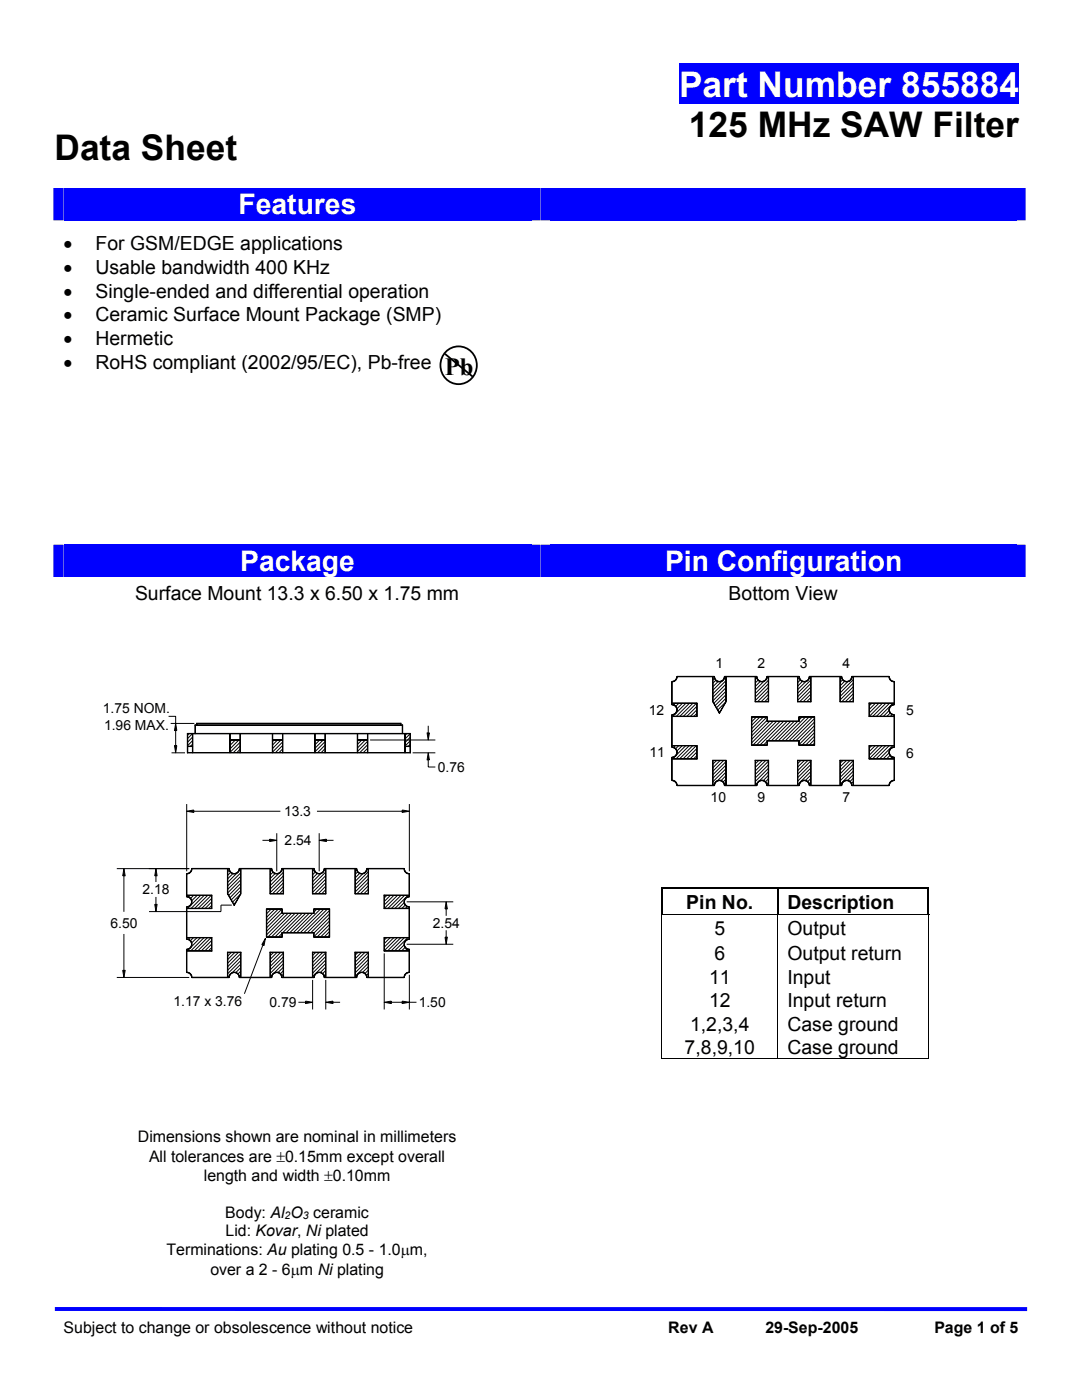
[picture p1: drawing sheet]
<svg xmlns="http://www.w3.org/2000/svg" width="216mm" height="279mm" viewBox="0 0 216 279" stroke-linecap="round" stroke-linejoin="round" font-family="sans-serif">
<defs><g id="words">
<text font-size="7" fill="#fff" x="135.5" y="19.3">Part Number 855884</text>
<g font-size="7">
<text x="137.5" y="27.4">125 MHz SAW Filter</text>
<text x="10.9" y="31.9">Data Sheet</text>
</g>
<g font-size="5.7" fill="#fff">
<text x="47.6" y="42.8">Features</text>
<text x="47.9" y="114">Package</text>
<text x="132.7" y="114">Pin Configuration</text>
</g>
<text font-size="4.9" x="88.8" y="74.8">Pb</text>
<g font-size="3.9">
<text x="12.7" y="50">•</text>
<text x="19" y="50">For GSM/EDGE applications</text>
<text x="12.7" y="54.7">•</text>
<text x="12.7" y="59.4">•</text>
<text x="19" y="54.7">Usable bandwidth 400 KHz</text>
<text x="19" y="59.4">Single-ended and differential operation</text>
<text x="12.7" y="64.2">•</text>
<text x="19" y="64.2">Ceramic Surface Mount Package (SMP)</text>
<text x="12.7" y="68.9">•</text>
<text x="19" y="68.9">Hermetic</text>
<text x="12.7" y="73.6">•</text>
<text x="19" y="73.6">RoHS compliant (2002/95/EC), Pb-free</text>
<text x="26.9" y="119.7">Surface Mount 13.3 x 6.50 x 1.75 mm</text>
<text x="145.4" y="119.7">Bottom View</text>
<text x="136.9" y="181.3">Pin No.</text>
<text x="157.1" y="181.3">Description</text>
<text x="142.6" y="186.6">5</text>
<text x="142.6" y="191.6">6</text>
<text x="157.1" y="186.6">Output</text>
<text x="157.1" y="191.6">Output return</text>
<text x="141.5" y="196.4">11</text>
<text x="157.1" y="196.4">Input</text>
<text x="141.5" y="201.1">12</text>
<text x="157.1" y="201.1">Input return</text>
<text x="137.7" y="205.7">1,2,3,4</text>
<text x="157.1" y="205.7">Case ground</text>
<text x="136.6" y="210.3">7,8,9,10</text>
<text x="157.1" y="210.3">Case ground</text>
</g>
<g font-size="3.2">
<text x="27.5" y="227.9">Dimensions shown are nominal in millimeters</text>
<text x="29.7" y="231.8">All tolerances are ±0.15mm except overall</text>
<text x="40.7" y="235.7">length and width ±0.10mm</text>
<text x="45" y="243">Body: Al O ceramic</text>
<text x="33.2" y="250.5">Terminations: Au plating 0.5 - 1.0µm,</text>
<text x="45" y="246.7">Lid: Kovar, Ni plated</text>
<text x="42" y="254.4">over a 2 - 6µm Ni plating</text>
<text x="12.7" y="266">Subject to change or obsolescence without notice</text>
<text x="133.3" y="266">Rev A</text>
<text x="152.7" y="266">29-Sep-2005</text>
<text x="186.4" y="266">Page 1 of 5</text>
</g>
<g font-size="2.8">
<text x="142.7" y="133.3">1</text>
<text x="151.2" y="133.3">2</text>
<text x="159.6" y="133.2">3</text>
<text x="168.1" y="133.3">4</text>
<text x="20.5" y="142.3">1.75 NOM.</text>
<text x="129.4" y="142.6">12</text>
<text x="180.8" y="142.6">5</text>
<text x="20.8" y="145.6">1.96 MAX.</text>
<text x="87.4" y="154.1">0.76</text>
<text x="129.6" y="151.1">11</text>
<text x="180.8" y="151.3">6</text>
<text x="141.8" y="160.1">10</text>
<text x="151.1" y="160.1">9</text>
<text x="159.6" y="160.1">8</text>
<text x="168.1" y="160.1">7</text>
<text x="56.7" y="162.9">13.3</text>
<text x="56.8" y="168.7">2.54</text>
<text x="28.4" y="178.5">2.18</text>
<text x="22.1" y="185.2">6.50</text>
<text x="86.4" y="185.2">2.54</text>
<text x="34.6" y="200.8">1.17 x 3.76</text>
<text x="53.8" y="201">0.79</text>
<text x="83.5" y="201">1.50</text>
</g>
<g font-size="2.1">
<text x="56.8" y="243.4">2</text>
<text x="60.4" y="243.4">3</text>
</g>
</g></defs>
<g fill="#00f">
<path d="M135.5 12.7h67.8v8.1h-67.8z"/>
<path d="M12.7 37.5h93.3v6.5h-93.3z"/>
<path d="M10.7 37.5h97.1v6.5h-97.1z"/>
<path d="M109.9 37.5h93v6.5h-93z"/>
<path d="M107.8 37.5h96.9v6.5h-96.9z"/>
<path d="M12.7 108.7h93.3v6.5h-93.3z"/>
<path d="M10.7 108.7h97.1v6.5h-97.1z"/>
<path d="M109.9 108.7h93v6.5h-93z"/>
<path d="M107.8 108.7h96.9v6.5h-96.9z"/>
</g>
<g fill="none" stroke="#000" stroke-width=".2">
<path d="M134 136l.1 4.6zM134.1 136v.1zM134.1 136v4.6M134.1 136l.1 .1zM134.2 136l.1 .1zM134.3 136h.1zM134.4 136h.1zM134.5 135.9l.1 .1zM134.5 135.9h.1zM134.6 135.8l.1 .1zM134.6 135.8h.1zM134.7 135.8h.1z"/>
<path d="M134.7 135.7h.2zM134.8 135.7h.1zM134.9 135.6v.1zM134.9 135.5v.1zM134.9 135.5l.1 .1zM135 135.4v.1zM135 135.3v.1zM135 135.3l.1 .1zM135 135.2l.1 .1zM135 135.1l.1 .1zM135 135l.1 .1zM135.1 135l7.4 .1z"/>
<path d="M135.1 135h7.4M142.2 135v5zM142.2 135v5M142.5 135l.1 .1zM142.5 135.1h.1zM142.5 135.2h.1zM142.5 135.2l.1 .1zM142.5 135.3h.1zM142.6 135.4h.1zM142.6 135.4l.1 .1zM142.6 135.3l-.4 .4M142.6 135.5h.1z"/>
<path d="M142.6 135.6h.1zM142.7 135.6h.1zM142.7 135.7h.1zM142.8 135.7h.1zM142.8 135.8h.1zM142.9 135.8l-.7 .6M142.9 135.8h.1zM143 135.8v.1zM143 135.8l.1 .2zM143.1 135.9v.1zM143.2 135.9v.1zM143.2 136h.1"/>
<path d="M143.3 136v.1zM143.3 136l-1.1 1.1M143.4 136v.1zM143.4 136l.1 .1zM143.5 136l.1 .1zM143.6 136v.1zM143.6 136l.1 .1zM143.7 136l.1 .1zM143.7 136h.1zM143.8 136h.1zM143.9 136h.1zM143.9 135.9l.1 .1z"/>
<path d="M144 135.9h.1zM144.1 135.8l.1 .1zM144.1 135.8h.1zM144.1 135.8l-1.9 2M144.2 135.8h.1zM144.2 135.7h.1zM144.3 135.6v.1zM144.3 135.6h.1zM144.4 135.5v.1zM144.4 135.5l.1 .1zM144.4 135.4l.1 .1zM144.5 135.3v.1z"/>
<path d="M144.5 135.2l.1 .1zM144.5 135.1l.1 .1zM144.5 135l.1 .1zM144.6 135l6.4 .1zM144.6 135h6.4M144.8 135l.1 5zM144.9 135v5M144.9 135.1l-.5 .5M144.9 135.8l-2.7 2.7M144.9 136.5l-2.7 2.7M144.9 137.2l-2.7 2.7M144.9 137.9l-2.5 2.5"/>
<path d="M144.9 138.6l-2.2 2.2M144.9 139.3l-1.9 2M150.7 135v5.1zM150.7 135v5.1M151 135v.1zM151 135.1h.1zM151 135.2h.1zM151 135.2l.1 .1zM151 135.3h.1zM151 135.4h.1zM151 135.3l-.3 .3M151 135.4l.2 .1z"/>
<path d="M151.1 135.5h.1zM151.1 135.6h.1zM151.2 135.6h.1zM151.2 135.7h.1zM151.2 135.7h.2zM151.3 135.7l-.6 .6M151.3 135.8h.1zM151.4 135.7l-.1 .1zM151.4 135.8l.1 .1zM151.5 135.8v.2zM151.6 135.9v.1zM151.6 135.9l.1 .1z"/>
<path d="M151.7 136h.1M151.7 136l-1 1M151.8 136v.1zM151.8 136l.1 .1zM151.9 136l.1 .1zM152 136v.1zM152 136l.1 .1zM152.1 136l.1 .1zM152.2 136h.1zM152.3 136h.1zM152.4 135.9l.1 .1zM152.5 135.9h.1z"/>
<path d="M152.5 135.9l-1.8 1.8M152.5 135.8l.1 .1zM152.6 135.8h.1zM152.7 135.7v.1zM152.7 135.7h.1zM152.8 135.6h.1zM152.8 135.5l.1 .1zM152.9 135.5v.1zM152.9 135.4l.1 .1zM152.9 135.3l.1 .1zM153 135.3v.1zM153 135.2v.1z"/>
<path d="M153 135.1l.1 .1zM153 135l.1 .1zM153 135l6.5 .1zM153 135h6.5M153.3 135l.1 5.1zM153.3 135v5.1M153.3 135.1l-.4 .4M153.3 135.8l-2.6 2.6M153.3 136.5l-2.6 2.6M153.3 137.2l-2.6 2.6M153.3 137.9l-2.1 2.1M153.3 138.6l-1.4 1.4"/>
<path d="M153.3 139.3l-.7 .7M153.3 140h.1M159.1 135v5.1zM159.2 135v5.1M159.4 135l.1 .1zM159.4 135.1h.1zM159.4 135.2h.1zM159.4 135.2l.2 .1zM159.5 135.3h.1zM159.5 135.4h.1zM159.5 135.2l-.3 .3M159.5 135.4l.1 .1z"/>
<path d="M159.6 135.5h.1zM159.6 135.6h.1zM159.7 135.7h.1zM159.7 135.7l-.5 .5M159.8 135.8h.1zM159.8 135.7v.1zM159.9 135.8v.1zM160 135.8v.2zM160 135.9l.1 .1zM160.1 135.9v.1zM160.1 136l-.9 .9M160.1 136h.1"/>
<path d="M160.2 136l.1 .1zM160.3 136v.1zM160.4 136v.1zM160.4 136l.1 .1zM160.5 136v.1zM160.5 136l.1 .1zM160.6 136l.1 .1zM160.7 136h.1zM160.8 136h.1zM160.8 136l-1.6 1.6M160.9 135.9l.1 .1zM160.9 135.9h.1z"/>
<path d="M161 135.8l.1 .1zM161.1 135.8h.1zM161.1 135.7h.2zM161.2 135.7h.1zM161.2 135.6h.2zM161.3 135.5l.1 .1zM161.4 135.5v.1zM161.4 135.4v.1zM161.4 135.3l.1 .1zM161.4 135.2l.1 .1zM161.4 135.4l.4-.4v5.1M161.5 135.1v.1z"/>
<path d="M161.5 135v.1zM161.5 135l6.4 .1zM161.5 135h6.4M161.8 135v5.1zM161.8 135.7l-2.6 2.6M161.8 136.4l-2.6 2.6M161.8 137.1l-2.6 2.6M161.8 137.8l-2.2 2.2M161.8 138.5l-1.5 1.5M161.8 139.2l-.8 .8M161.8 139.9l-.1 .1M167.6 135v5.1z"/>
<path d="M167.6 135v5.1M167.9 135l.1 .1zM167.9 135.1h.1zM167.9 135.2h.1zM167.9 135.2l.1 .1zM167.9 135.3h.1zM167.9 135.1l-.3 .4M168 135.4h.1zM168 135.4l.1 .1zM168 135.5h.1zM168 135.6h.1zM168.1 135.6h.1z"/>
<path d="M168.1 135.7h.1zM168.1 135.7l-.5 .5M168.2 135.7h.1zM168.2 135.8h.1zM168.3 135.8h.1zM168.4 135.8v.1zM168.4 135.8l.1 .2zM168.5 135.9v.1zM168.6 136l-1 .9M168.6 135.9v.1zM168.6 136h.1M168.7 136v.1z"/>
<path d="M168.8 136v.1zM168.8 136l.1 .1zM168.9 136l.1 .1zM169 136v.1zM169 136l.1 .1zM169.1 136l.1 .1zM169.1 136h.1zM169.2 136l-1.6 1.6M169.2 136h.1zM169.3 136h.1zM169.3 135.9l.1 .1zM169.4 135.9h.1z"/>
<path d="M169.5 135.8l.1 .1zM169.5 135.8h.1zM169.6 135.8h.1zM169.6 135.7h.1zM169.7 135.7h.1zM169.7 135.6h.1zM169.8 135.5v.1zM169.8 135.5l.1 .1zM169.8 135.4l.1 .1zM169.9 135.3v.1zM169.9 135.2l.1 .1zM169.9 135.1l.1 .1z"/>
<path d="M169.9 135l.1 .1zM170 135l7.4 .1zM170 135h7.4M170.2 135l-.3 .3M170.2 135l.1 5.1zM170.3 135v5.1M170.3 135.6l-2.7 2.7M170.3 136.3l-2.7 2.7M170.3 137.1l-2.7 2.6M170.3 137.8l-2.3 2.2M170.3 138.5l-1.6 1.5M170.3 139.1l-.9 .9"/>
<path d="M170.3 139.8l-.2 .2M177.4 135l.1 .1zM177.4 135.1h.1zM177.4 135.2h.1zM177.4 135.2l.1 .1zM177.4 135.3h.1zM177.4 135.4h.1zM177.5 135.4l.1 .1zM177.5 135.5h.1zM177.5 135.6h.1zM177.6 135.6h.1zM177.6 135.7h.1z"/>
<path d="M177.7 135.7h.1zM177.7 135.8h.1zM177.8 135.8h.1zM177.9 135.8v.1zM177.9 135.8v.2zM178 135.9v.1zM178.1 135.9v.1zM178.1 136h.1M178.2 136v.1zM178.2 136l.1 .1zM178.3 136l.1 .1zM178.4 136v.1z"/>
<path d="M178.4 136l.1 4.6zM178.4 136v4.6M33.6 143h1.5v1.4M34.1 144.4h4.7M34.2 150.2h2.7M34.8 148.8h.5l-.2 1.4zM35.1 144.4l.2 1.4h-.5zM35.1 145.8v3M37.4 146.4l1.5 .1zM37.4 146.4v3.9zM37.4 150.3h44.5zM37.4 150.2h44.5"/>
<path d="M37.4 146.4v3.9M37.4 148.9l1 .1zM37.7 146.4l-.3 .3M38.4 146.4l.1 3.8zM38.4 146.4l-1 1M38.4 147.1l-1 1M38.4 147.8l-1 1M38.4 148.5l-.4 .4M38.4 146.4v3.8M38.9 144.7h41.4zM38.9 144.7l.1 1.7zM38.9 144.7h41.4"/>
<path d="M38.9 146.4l9.4 .1zM38.9 146.4h43M39.2 144.3h40.8zM39.2 144.3l.1 .4zM39.2 144.4h40.8M45.8 146.4l.1 3.8zM45.9 147.6l2 .1zM45.9 147.7h2M45.9 146.4v3.8M46.2 147.7l-.3 .4M47 147.7l-1.1 1.1M47.7 147.7l-1.8 1.8"/>
<path d="M47.9 146.4l.1 3.8zM47.9 148.1l-2 2.1M47.9 148.8l-1.4 1.4M47.9 149.5l-.7 .7M47.9 146.4v3.8M48.3 146.4h33.6zM54.3 146.4l.1 3.8zM54.4 147.6l2 .1zM54.4 147.7h2M54.4 146.4v3.8M54.7 147.7l-.3 .3M55.4 147.7l-1 1"/>
<path d="M56.1 147.7l-1.7 1.7M56.4 146.4l.1 3.8zM56.4 148.1l-2 2M56.4 148.8l-1.5 1.4M56.4 149.5l-.8 .7M56.4 150.2h-.1M56.4 146.4v3.8M62.8 146.4l.1 3.8zM62.8 147.6l2.1 .1zM62.8 147.7h2.1M62.8 146.4v3.8M63.1 147.7l-.3 .2"/>
<path d="M63.8 147.7l-1 .9M64.5 147.7l-1.7 1.6M64.8 146.4l.1 3.8zM64.9 148l-2.1 2M64.9 148.7l-1.5 1.5M64.9 149.4l-.8 .8M64.9 150.1l-.2 .1M64.9 146.4v3.8M71.3 146.4l.1 3.8zM71.3 147.6l2.1 .1zM71.3 147.7h2.1M71.3 146.4v3.8"/>
<path d="M71.5 147.7l-.2 .1M72.2 147.7l-.9 .8M72.9 147.7l-1.6 1.6M73.3 146.4l.1 3.8zM73.4 146.4v3.8M73.4 147.9l-2.1 2.1M73.4 148.6l-1.6 1.6M73.4 149.3l-.9 .9M73.4 150l-.2 .2M73.9 147.7h13M79.9 144.4l.1-.1v.4zM80.3 144.7v1.7z"/>
<path d="M80.8 146.4l.1 3.8zM80.8 148.9l1 .1zM80.8 146.4v3.8M81.2 146.4l-.4 .4M81.8 147.2l-1 1M81.8 146.5l-1 1M81.8 147.9l-1 1M81.8 148.6l-.4 .3M81.8 147.7v1.2M81.9 146.4v3.9M81.9 146.4v3.9zM82.3 150.2h4.6"/>
<path d="M85.2 146.3h.5l-.3 1.4zM85.4 150.2l.3 1.5h-.5zM85.4 144.8v1.5M85.4 151.7v1.4h1.5M134 142.7l.1 6.4zM134 151.2l.1 4.5zM134.1 140.3h5zM134.1 142.9l5 .1zM134.1 151.4l5 .1zM134.1 148.8h5zM134.1 142.6v.1zM134.1 140.6v.1z"/>
<path d="M134.1 151.1v.1zM134.1 149.1v.1zM134.1 155.7v.1zM134.1 140.3h5M134.1 143h5M134.1 151.5h5M134.1 148.8h5M134.1 142.7v6.4M134.1 151.2v4.5M134.1 142.6l.1 .1zM134.1 140.6l.1 .1zM134.1 151.1l.1 .1z"/>
<path d="M134.1 149.1l.1 .1zM134.1 155.7l.1 .1zM134.2 142.6l.1 .1zM134.2 151.1l.1 .1zM134.2 140.6l.1 .1zM134.3 149.1h.1M134.2 155.7l.1 .1zM134.3 142.6l.1 .1zM134.3 151.1l.1 .1zM134.3 140.6v.1zM134.3 149.1v.1zM134.3 155.7v.1z"/>
<path d="M134.3 142.6h.1zM134.4 140.6v.1zM134.4 149.1v.1zM134.4 155.7v.2zM134.4 142.6h.1zM134.4 151.1h.1zM134.4 140.7l.1 .1zM134.4 149.1l.1 .1zM134.4 155.8l.1 .1zM134.5 142.5l.1 .1zM134.5 151l.1 .1zM134.5 140.7v.1z"/>
<path d="M134.5 149.2v.1zM134.5 155.8v.1zM134.5 151h.1zM134.6 140.7v.1zM134.6 149.2v.1zM134.6 155.8v.1zM134.6 142.5h.1zM134.6 151h.1zM134.6 149.2v.2zM134.6 155.9v.1zM134.6 150.9l.1 .1zM134.7 142.4h.1z"/>
<path d="M134.7 140.9h.1zM134.7 140.8v.1zM134.7 150.9h.1zM134.7 149.3v.1zM134.7 155.9v.1zM134.7 142.4h.2zM134.7 150.9h.2zM134.7 149.4h.2zM134.7 156.1l.2-.1zM134.7 148.8l-.3 .4M134.7 155.9v.2zM134.7 150.9l-.5 .5"/>
<path d="M134.8 142.3h.1zM134.8 141h.1zM134.8 140.9v.1zM134.8 149.5h.1zM134.8 156.1h.1zM134.8 140.3l-.4 .4M134.8 150.7l.1 .2zM134.8 150.7h.1zM134.9 141.1h.1zM134.9 149.6h.1zM134.9 156.2h.1zM134.9 142.2v.1z"/>
<path d="M134.9 141.1l.1 .1zM134.9 150.6v.1zM134.9 150.6h.1zM134.9 156.3h.1zM134.9 142.1l.1 .1zM134.9 141.2h.1zM134.9 149.7h.1zM135 142v.1zM135 141.3h.1zM135 150.6h.1M135 149.8h.1zM135 156.4h.1z"/>
<path d="M135 141.3l.1 .1zM135 150.5v.1zM135 149.8l.1 .1zM135 156.4l.1 .1zM135 141.9l.1 .1zM135 141.4h.1zM135 150.4l.1 .1zM135 149.9h.1zM135 156.5h.1zM135 141.8l.1 .1zM135 141.5h.1zM135 150.3l.1 .1z"/>
<path d="M135 149.9l.1 .1zM135 156.6h.1zM135 141.7l.1 .1zM135 141.6l.1 .1zM135 141.6h.1zM135 141.5l.1 .1zM135.1 150.3h.1M135 150.2l.1 .1zM135 150.1l.1 .1zM135 150.1h.1zM135 150l.1 .1zM135 156.7l.1 .1z"/>
<path d="M135 156.6l.1 .1zM135.1 156.7l7.4 .1zM135.1 156.8h7.4M135.4 148.8l-.6 .6M135.5 140.3l-.7 .7M136.1 148.8l-1 1.1M136.2 140.3l-1.1 1.2M136.8 148.8l-2 2M136.9 140.3l-2.6 2.7M137.5 148.8l-2.6 2.6M137.6 140.3l-2.6 2.7M138.2 148.8l-2.6 2.6"/>
<path d="M138.3 140.3l-2.6 2.7M138.9 148.8l-2.6 2.6M139 140.3l-2.6 2.7M139 140.4l.1-.1v2.7zM139 148.9l.1-.1v2.7zM139.1 140.3v2.7M139.1 148.8v2.7M139.1 140.9l-2 2.1M139.1 141.6l-1.3 1.4M139.1 142.3l-.6 .7M139.1 149.4l-2.1 2M139.1 150.1l-1.4 1.3"/>
<path d="M139.1 150.8l-.7 .6M142.2 151.7l.1 5.1zM142.2 151.7h2.7zM142.2 140l1.4 2.4zM142.2 151.8h2.7M142.2 151.7v5.1M142.3 151.8h-.1M142.5 156.6l.1 .1zM142.5 156.7l.1 .1zM142.5 156.5l.1 .1zM142.6 156.4v.1zM142.6 156.3v.1z"/>
<path d="M142.6 156.3l.1 .1zM142.6 156.2l.1 .1zM142.6 156.3l-.4 .4M142.7 156.1h.1zM142.7 156.1v.2zM142.8 156l.1 .1zM142.8 156v.1zM142.9 155.9l.1 .1zM142.9 155.9v.2zM142.9 155.9h.1zM143 155.9h.1zM143 151.8l-.8 .7"/>
<path d="M143.1 155.8l.1 .1zM143.2 155.8h.1zM143.3 155.7l.1 .1zM143.4 155.7l.1 .1zM143.5 155.7l.1 .1zM143.6 155.7v.1zM143.6 155.7l.1 .1zM143.7 155.7v.1zM143.7 151.8l-1.5 1.4M143.8 155.7v.1zM143.8 155.7l.1 .2zM143.9 141.7l-.4 .5"/>
<path d="M143.9 155.8v.1zM144 155.8v.1zM144 155.8l.1 .1zM144.1 155.9v.1zM144.2 155.9v.1zM144.2 156.1l.1-.1zM144.2 155.9v.2zM144.3 156.1h.1zM144.4 156.2h.1zM144.4 156.3h.1zM144.4 151.8l-2.2 2.1M144.4 156.4h.1z"/>
<path d="M144.5 156.4l.1 .1zM144.5 156.5h.1zM144.5 156.6h.1zM144.5 156.7l.1 .1zM144.5 156.6l.1 .1zM144.6 156.7l6.4 .1zM144.6 156.8h6.4M144.8 151.8l.1-.1v5.1zM144.8 140l-1.2 2.4zM144.8 140.1l-1.6 1.6M144.9 151.7v5.1M144.9 152l-2.7 2.6"/>
<path d="M144.9 152.7l-2.7 2.6M144.9 153.4l-2.7 2.6M144.9 154.1l-1.8 1.8M144.9 154.8l-1 1M144.9 155.5l-.6 .6M144.9 156.2l-.4 .3M149.9 148.7h3.2zM149.9 143v5.7zM149.9 143h3.2zM149.9 148.7h3.2M149.9 143.1h3.2M150 143v5.7"/>
<path d="M150.2 143.1l-.2 .2M150.7 151.7h2.7zM150.7 151.7v5.1zM150.7 140.1h2.7zM150.7 151.8h2.7M150.7 140h2.7M150.7 151.7v5.1M150.9 143.1l-.9 .9M151 156.6v.1zM151 156.7v.1zM151 156.5l.1 .1zM151 156.4l.1 .1z"/>
<path d="M151 156.3l.1 .1zM151.1 156.3v.1zM151.1 156.2l.1 .1zM151.2 156.1v.2zM151.2 156.1v.1zM151.2 156.2l-.5 .5M151.2 156l.2 .1zM151.2 156l.1 .1zM151.3 155.9l.1 .1zM151.3 155.9l.1 .2zM151.4 155.9h.1zM151.4 151.8l-.7 .6"/>
<path d="M151.5 155.9h.1zM151.5 155.8l.1 .1zM151.6 155.8l.1 .1zM151.6 143.1l-1.6 1.6M151.7 155.8h.1zM151.7 155.7l.1 .1zM151.8 155.7l.1 .1zM151.9 155.7l.1 .1zM152 155.7v.1zM152 155.7l.1 .1zM152.1 155.7v.1zM152.1 151.8l-1.4 1.3"/>
<path d="M152.2 155.7v.1zM152.2 155.7l.1 .1zM152.3 155.7v.2zM152.3 143.1l-2.3 2.3M152.4 155.8v.1zM152.4 155.8l.1 .1zM152.5 155.8v.1zM152.6 155.9v.1zM152.7 156.1l.1-.1zM152.7 155.9v.2zM152.7 156.1h.1zM152.8 156.1h.1z"/>
<path d="M152.8 151.8l-2.1 2.1M152.8 156.2h.1zM152.8 156.3h.2zM152.9 156.3h.1zM152.9 156.4h.1zM152.9 156.4l.1 .1zM153 156.5h.1zM153 156.6h.1zM153 156.7l.1 .1zM153 156.6l.1 .1zM153 156.7l6.5 .1zM153 147.8h6.5z"/>
<path d="M153 147.8l.1 .9zM153 143.1l.1-.1-.1 1zM153 144h6.5zM153 143.1l-3 3.1M153 156.8h6.5M153 147.8h6.5M153 143.9h6.5M153.1 143.7l-3.1 3.2M153.1 148l-.7 .7M153.1 148.7h.1M153.3 151.8l.1-.1v5.1zM153.3 151.7v5.1"/>
<path d="M153.3 151.9l-2.6 2.7M153.3 152.6l-2.6 2.7M153.3 153.3l-2.6 2.7M153.3 154l-1.9 1.9M153.3 154.7l-1 1.1M153.3 155.4l-.6 .6M153.3 156.1l-.3 .4M153.6 143.9l-3.6 3.7M154.3 143.9l-4.3 4.4M155 143.9l-4.8 4.8M155.7 143.9l-4.8 4.8M156.4 143.9l-4.8 4.8"/>
<path d="M157.1 143.9l-3.9 3.9M157.8 143.9l-3.9 3.9M158.5 143.9l-3.9 3.9M159.1 151.7h2.7zM159.1 151.7l.1 5.1zM159.1 140.1h2.7zM159.1 151.8h2.7M159.1 140h2.7M159.2 151.7v5.1M159.2 143.9l-3.9 3.9M159.4 147.9l.1-.1-.1 .9zM159.4 143l.1 1z"/>
<path d="M159.4 143h3.2zM159.4 148.7h3.2zM159.4 148.7h3.2M159.4 143.1h3.2M159.4 156.6l.1 .1zM159.4 156.7l.1 .1zM159.4 156.5l.1 .1zM159.5 156.5v.1zM159.5 156.4l.1 .1zM159.5 156.3l.1 .1zM159.6 156.3v.1zM159.6 156.2v.1z"/>
<path d="M159.6 156.1l.1 .2zM159.7 156.1v.1zM159.7 156l.1 .1zM159.7 156v.1zM159.8 155.9l.1 .1zM159.8 155.9v.2zM159.8 151.8l-.6 .6M159.9 155.9h.1zM160 155.8l.1 .1zM160 143.1l-.6 .6M160.1 155.8l.1 .1zM160.1 155.8h.1z"/>
<path d="M160.2 155.7l.1 .1zM160.3 155.7l.1 .1zM160.4 155.7l.1 .1zM160.5 155.7v.1zM160.5 151.8l-1.3 1.3M160.5 155.7l.1 .1zM160.6 155.7l.1 .1zM160.7 155.7v.1zM160.7 143.1l-4.7 4.7M160.8 155.7v.2zM160.8 155.8l.1 .1zM160.9 155.8v.1z"/>
<path d="M161 155.8v.1zM161 155.9l.1 .1zM161.1 155.9v.1zM161.1 156.1l.2-.1zM161.2 155.9l-.1 .2zM161.2 156.1h.1zM161.2 151.8l-2 2M161.2 156.1h.2zM161.3 156.3h.1zM161.4 156.3h.1zM161.4 156.1l-.1 .2zM161.4 156.4h.1z"/>
<path d="M161.4 156.4l.1 .1zM161.4 156.5h.1zM161.4 156.6h.1zM161.4 143.1l-4.7 4.7M161.5 156.7v.1zM161.5 156.6v.1zM161.5 156.7l6.4 .1zM161.5 156.8h6.4M161.8 151.8v-.1v5.1zM161.8 151.7v5.1M161.8 151.8l-2.6 2.7M161.8 152.6l-2.6 2.6"/>
<path d="M161.8 153.3l-2.6 2.6M161.8 154l-2.6 2.6M161.8 154.7l-1.1 1.1M161.8 155.4l-.6 .6M161.8 156.1l-.4 .3M162.1 143.1l-4.7 4.7M162.5 143.1l.1-.1v5.7zM162.5 143.4l-4.4 4.4M162.5 144.1l-3.7 3.7M162.5 144.8l-3.1 3.1M162.5 145.5l-3.1 3.1M162.5 146.2l-2.5 2.5"/>
<path d="M162.5 146.9l-1.7 1.8M162.5 147.6l-1 1.1M162.5 148.3l-.3 .4M162.5 143v5.7M167.6 151.7h2.7zM167.6 151.7l.1 5.1zM167.6 140.1h2.7zM167.6 151.8h2.7M167.6 140h2.7M167.6 151.7v5.1M167.9 156.6l.1 .1zM167.9 156.7l.1 .1z"/>
<path d="M167.9 156.5l.1 .1zM168 156.4v.1zM168 156.3v.1zM168 156.3l.1 .1zM168 156.2l.1 .1zM168.1 156.1h.1zM168.1 156.1v.2zM168.2 156l.1 .1zM168.2 156v.1zM168.2 151.8l-.6 .5M168.3 155.9l.1 .1zM168.3 155.9v.2z"/>
<path d="M168.3 155.9h.1zM168.4 155.9h.1zM168.5 155.8l.1 .1zM168.6 155.8h.1zM168.7 155.7l.1 .1zM168.8 155.7l.1 .1zM168.9 155.7l.1 .1zM168.9 151.8l-1.3 1.2M169 155.7v.1zM169 155.7l.1 .1zM169.1 155.7v.1zM169.2 155.7v.1z"/>
<path d="M169.2 155.7l.1 .2zM169.3 155.8v.1zM169.4 155.8v.1zM169.4 155.8l.1 .1zM169.5 155.9v.1zM169.6 155.9v.1zM169.6 156.1l.1-.1zM169.6 151.8l-2 1.9M169.6 155.9v.2zM169.7 156.1h.1zM169.8 156.3h.1zM169.8 156.1v.2z"/>
<path d="M169.8 156.4h.1zM169.9 156.4l.1 .1zM169.9 156.5h.1zM169.9 156.6h.1zM169.9 156.7l.1 .1zM169.9 156.6l.1 .1zM170 156.7l7.4 .1zM170 156.8h7.4M170.2 151.8l.1-.1v5.1zM170.3 151.7l-.1 5.1M170.3 151.8l-2.7 2.6M170.3 152.5l-2.7 2.6"/>
<path d="M170.3 153.2l-2.7 2.6M170.3 153.9l-2.7 2.6M170.3 154.6l-1.2 1.2M170.3 155.3l-.7 .7M170.3 156l-.4 .4M173.4 151.5l5-.1zM173.4 148.8v2.7zM173.4 148.8l5 .1zM173.4 140.3l5 .1zM173.4 140.3v2.7zM173.4 143l5-.1zM173.4 140.3h5"/>
<path d="M173.4 143h5M173.4 151.5h5M173.4 148.8h5M173.4 140.3v2.7M173.4 148.8v2.7M173.9 148.8l-.5 .5M174 140.3l-.6 .6M174.6 148.8l-1.2 1.2M174.7 140.3l-1.3 1.3M175.3 148.8l-1.9 1.9M175.4 140.3l-2 2M176 148.8l-2.6 2.6"/>
<path d="M176.1 140.3l-2.6 2.7M176.7 148.8l-2.6 2.6M176.8 140.3l-2.6 2.7M177.4 150l.1 .1zM177.4 150.1h.1zM177.4 150.1l.1 .1zM177.4 150.2l.1 .1zM177.4 150.3h.1zM177.4 141.5l.1 .1zM177.4 141.6h.1zM177.4 141.6l.1 .1zM177.4 141.7l.1 .1z"/>
<path d="M177.4 141.8h.1zM177.4 156.6l.1 .1zM177.4 156.7l.1 .1zM177.4 149.9l.1 .1zM177.4 150.3l.1 .1zM177.4 141.4l.1 .1zM177.4 141.9h.1zM177.4 156.5l.1 .1zM177.4 149.9h.1zM177.4 150.4l.1 .1zM177.4 141.9l.1 .1zM177.4 141.8l-1.1 1.2"/>
<path d="M177.4 148.8l-2.6 2.6M177.4 150.2l-1.2 1.2M177.4 149.8l.1 .1zM177.4 150.5h.1zM177.4 141.3l.1 .1zM177.4 142h.1zM177.4 156.4l.1 .1zM177.5 149.7v.1zM177.5 150.6h.1zM177.5 141.2v.1zM177.5 142.1h.1zM177.5 156.3v.1z"/>
<path d="M177.5 149.6v.2zM177.5 142.1l.1 .1zM177.5 140.3l-2.6 2.7M177.5 149.6l.1 .1zM177.5 150.7h.1zM177.5 141.1l.1 .1zM177.5 142.2h.1zM177.5 156.2l.1 .1zM177.6 149.5v.1zM177.6 150.7h.1zM177.6 141v.1zM177.6 142.3h.1z"/>
<path d="M177.6 156.1v.2zM177.6 150.8h.1zM177.6 156.1v.1zM177.6 150.7l-.7 .7M177.7 149.4h.1zM177.7 149.4v.1zM177.7 150.9h.1zM177.7 140.9v.1zM177.7 142.4h.1zM177.7 156l.1 .1zM177.7 156v.1zM177.7 142.3l-.7 .7"/>
<path d="M177.8 149.3l.1 .1zM177.8 149.3v.1zM177.8 140.8h.1zM177.8 140.8v.1zM177.8 142.5h.1zM177.8 155.9l.1 .1zM177.8 155.9v.2zM177.8 149.3h.1zM177.8 150.9v.1zM177.8 155.9h.1zM177.9 150.9v.1zM177.9 142.5v.1z"/>
<path d="M177.9 149.2l.1 .1zM177.9 140.7l.1 .1zM177.9 155.9h.1zM177.9 151v.1zM177.9 149.2h.2zM177.9 140.7l.2 .1zM177.9 155.8l.2 .1zM178 151v.1zM178 142.5v.1zM178 151.1l-.4 .3M178 149.2h.1zM178 140.7h.1z"/>
<path d="M178 155.8l.1 .1zM178.1 151v.2zM178.1 142.5v.1zM178.1 142.6l-.4 .4M178.1 149.1l.1 .1zM178.1 140.7h.1zM178.1 155.8h.1zM178.1 151.1l.1 .1zM178.1 142.6l.1 .1zM178.1 148.8l-2.6 2.6M178.2 149.1v.1zM178.2 140.6v.1z"/>
<path d="M178.2 155.7v.1zM178.2 151.2h.1M178.2 142.6v.1zM178.2 140.3l-2.6 2.7M178.2 149.1l.1 .1zM178.2 140.6l.1 .1zM178.2 155.7l.1 .1zM178.2 151.1l.1 .1zM178.2 142.6l.1 .1zM178.3 149.1l.1 .1zM178.3 140.6l.1 .1zM178.3 155.7l.1 .1z"/>
<path d="M178.3 151.1l.1 .1zM178.3 142.6l.1 .1zM178.4 149.1v.1zM178.4 151.1v.1zM178.4 140.6v.1zM178.4 142.6v.1zM178.4 155.7v.1zM178.4 151.2l.1 4.5zM178.4 142.7l.1 6.4zM178.4 142.9v.1M178.4 151.3l-.1 .1M178.4 142.7v6.4"/>
<path d="M178.4 151.2v4.5M23.3 173.4h14.5M24.7 173.4l.3 1.4h-.5zM24.7 174.8v7.2M31.1 173.4l.2 1.4h-.4zM31.1 174.8v1.2M31.1 179v1.5M37.2 174.4l.1 4.6zM37.3 178.7h.1M37.3 178.6h5zM37.3 174.3v.1zM37.3 178.9v.1z"/>
<path d="M37.3 161.9l1.4-.3v.5zM37.3 178.7h5M37.3 160.5v13.4M37.3 174.4v4.6M37.3 174.3l.1 .1zM37.3 178.9l.1 .1zM37.4 174.3l.1 .1zM37.4 178.9v.1zM37.5 178.9v.1zM37.5 174.3h.1zM37.5 179l.1 .1zM37.6 174.3h.1z"/>
<path d="M37.6 179l.1 .1zM37.7 174.2l.1 .1zM37.7 179v.1zM37.7 174.2h.1zM37.8 179v.2zM37.8 174.2h.1zM37.8 174.1l.2 .1zM37.8 179.2h.2zM37.8 179.1v.1zM37.9 174.1h.1zM37.9 179.2h.1zM37.9 174.1h.2z"/>
<path d="M38 178.7l-.4 .3M38 179.3h.1zM38 179.2v.1zM38 173.9l.1 .2zM38 179.4h.1zM38.1 173.9v.1zM38.1 179.5h.1zM38.1 173.8v.1zM38.1 173.8l.1 .1zM38.1 179.6h.1zM38.2 173.7v.1zM38.2 179.6l.1 .1z"/>
<path d="M38.2 173.6v.1zM38.2 179.7h.1zM38.2 173.6l.1 .1zM38.2 173.5l.1 .1zM38.2 179.8l.1 .1zM38.2 179.8h.1zM38.3 173.5h.1M38.2 173.4h.1zM38.2 180h.1zM38.2 179.9l.1 .1zM38.3 173.3l7.4 .1zM38.3 173.4h7.4"/>
<path d="M38.7 178.7l-.7 .6M38.7 161.9h17.2M39.4 178.7l-1.2 1.1M40.1 178.7l-2.7 2.6M40.8 178.7l-2.7 2.6M41.5 178.7l-2.7 2.6M42.2 178.7l-2.7 2.6M42.2 178.7l.1-.1v2.7zM42.2 178.6v2.7M42.2 179.3l-2 2M42.2 180l-1.3 1.3M45.4 178.4l1.3 2.3z"/>
<path d="M45.4 173.4v5zM45.4 173.4v5M45.7 173.4h.1zM45.7 173.4l.1 .1zM45.7 173.5l.1 .1zM45.7 173.6h.1zM45.7 173.7h.1zM45.7 173.7l.1 .1zM45.8 173.7l-.4 .3M45.8 173.8h.1zM45.8 173.9h.1zM45.8 173.9h.2z"/>
<path d="M45.9 174h.1zM45.9 174.1h.2zM46 174.1h.1zM46 174.1l-.6 .6M46.1 174.1v.1zM46.1 174.2h.1zM46.2 174.2v.1zM46.3 174.2v.1zM46.3 174.2l.1 .1zM46.4 174.3v.1zM46.5 174.3v.1zM46.5 174.3l-1.1 1.1"/>
<path d="M46.5 174.3l.1 .1zM46.6 174.3l.1 .1zM46.7 174.3v.1zM46.7 174.3l.1 .1zM46.8 174.3l.1 .1zM46.9 174.3l.1 .1zM47 174.3h.1zM47.1 174.3h.1zM47.1 174.2l.1 .1zM47.2 174.2h.1zM47.3 174.2h.1zM47.3 174.1l.1 .1z"/>
<path d="M47.3 174.2l-1.9 1.9M47.4 174.1h.1zM47.5 174v.1zM47.5 173.9v.2zM47.6 173.9v.1zM47.6 173.8v.1zM47.6 173.8l.1 .1zM47.6 173.7l.1 .1zM47.7 173.6v.1zM47.7 173.6l.1 .1zM47.7 173.5l.1 .1zM47.7 173.4l.1 .1z"/>
<path d="M47.7 173.4h.1zM47.8 173.3l6.4 .1zM47.8 173.4h6.4M48 173.4l.1 5zM48 178.4l-1.3 2.3zM48 173.5l-.4 .5M48 174.2l-2.6 2.6M48 174.9l-2.6 2.6M48 175.6l-2.6 2.6M48 176.3l-2.4 2.4M48 177l-2.1 2.2M48 177.7l-1.9 1.9"/>
<path d="M48 173.4v5l-1.6 1.6M52.4 167.7h1.4M53.8 167.5l1.4 .2-1.4 .2zM53.9 178.4h2.7zM53.9 173.4v5zM53.9 178.4h2.7M53.9 173.4v5M54.2 173.4h.1zM54.2 173.4l.1 .1zM54.2 173.5l.1 .1zM54.2 173.6h.1zM54.2 173.7h.1z"/>
<path d="M54.2 173.7l.1 .1zM54.2 173.6l-.3 .3M54.3 173.8h.1zM54.3 173.9h.1zM54.4 174h.1zM54.4 174.1h.1zM54.5 174.1h.1zM54.5 174.1l-.6 .5M54.5 174.2l.1-.1zM54.6 174.1l.1 .1zM54.7 174.2v.1zM54.8 174.2v.1z"/>
<path d="M54.9 174.3v.1zM54.9 174.3l-1 1M54.9 174.3l.1 .1zM55 174.3l.1 .1zM55.1 174.3v.1zM55.2 174.3v.1zM55.2 174.3l.1 .1zM55.2 166.3v7.6M55.3 174.3l.1 .1zM55.4 174.3v.1zM55.4 174.3l.1 .1zM55.5 174.3h.1z"/>
<path d="M55.6 174.3h.1zM55.6 174.2l.1 .1zM55.7 174.3l-1.8 1.7M55.7 174.2h.1zM55.8 174.2h.1zM55.8 174.1l.1 .1zM55.9 174.1h.1zM56 173.9v.2zM56 173.9l.1 .1zM56.1 173.8v.1zM56.1 173.8l.1 .1zM56.1 173.7l.1 .1z"/>
<path d="M56.2 173.6v.1zM56.2 173.5l.1 .1zM56.3 173.5h.1M56.2 173.4h.1zM56.2 173.3l6.5 .1zM56.2 173.4h6.5M56.5 173.4l.1 5zM56.5 173.4l-.4 .4M56.5 174.1l-2.6 2.6M56.5 174.8l-2.6 2.6M56.5 175.5l-2.6 2.6M56.5 176.2l-2.1 2.2"/>
<path d="M56.5 176.9l-1.4 1.5M56.5 177.6l-.7 .8M56.5 178.3v.1M56.5 173.4v5M62.3 178.4h2.7zM62.3 173.4v5zM62.3 178.4h2.7M62.4 173.4v5M62.6 173.4h.1zM62.6 173.4l.1 .1zM62.7 173.5v.1zM62.7 173.6h.1z"/>
<path d="M62.7 173.7h.1zM62.7 173.7l.1 .1zM62.7 173.5l-.3 .4M62.7 173.8h.1zM62.8 173.9h.1zM62.8 174h.2zM62.9 174.1h.1zM62.9 174l-.5 .6M62.9 174.1h.2zM63.1 174.1v.1zM63.1 174.2h.1zM63.2 174.2v.1z"/>
<path d="M63.2 174.2l.1 .1zM63.2 161.9h17M63.3 174.2v.1zM63.3 174.3l-.9 1M63.4 174.3v.1zM63.4 174.3l.1 .1zM63.5 174.3v.1zM63.6 174.3v.1zM63.6 174.3l.1 .1zM63.7 174.3l.1 .1zM63.7 167.7l1.4-.2v.4zM63.7 166.3v7.6"/>
<path d="M63.8 174.3v.1zM63.8 174.3l.1 .1zM63.9 174.3l.1 .1zM64 174.3h.1zM64 174.3l-1.6 1.7M64.1 174.3h.1M64.1 174.2l.1 .1zM64.2 174.2h.1zM64.3 174.1l.1 .1zM64.3 174.1h.2zM64.4 174l.1 .1zM64.5 173.9v.2z"/>
<path d="M64.5 173.9v.1zM64.6 173.8v.1zM64.6 173.7l.1 .1zM64.6 173.6l.1 .1zM64.7 173.5v.1zM64.7 173.4v.1zM64.7 173.4h.1M64.7 173.7l.3-.3v5M64.7 173.3l6.5 .1zM64.7 173.4h6.5M65 173.4v5zM65 174l-2.6 2.7"/>
<path d="M65 174.8l-2.6 2.6M65 175.5l-2.6 2.6M65 176.1l-2.2 2.3M65 176.8l-1.5 1.6M65 177.5l-.8 .9M65 178.2l-.1 .2M65.1 167.7h1.4M70.8 178.4h2.7zM70.8 173.4v5zM70.8 178.4h2.7M70.9 173.4v5M71.1 173.4h.1z"/>
<path d="M71.1 173.4l.1 .1zM71.1 173.5l.1 .1zM71.1 173.6h.1zM71.2 173.7h.1zM71.2 173.5l-.3 .3M71.2 173.7l.1 .1zM71.2 173.8h.1zM71.2 173.9h.2zM71.3 173.9h.1zM71.3 174h.1zM71.4 174.1h.1zM71.4 174l-.5 .5"/>
<path d="M71.5 174.1v.1zM71.5 174.2l.1-.1zM71.6 174.1v.1zM71.6 174.2l.1 .1zM71.7 174.2v.1zM71.8 174.2v.1zM71.8 174.3l-.9 .9M71.8 174.3l.1 .1zM71.9 174.3v.1zM72 174.3v.1zM72 174.3l.1 .1zM72.1 174.3l.1 .1z"/>
<path d="M72.2 174.3v.1zM72.2 174.3l.1 .1zM72.3 174.3l.1 .1zM72.4 174.3l.1 .1zM72.4 174.3l-1.5 1.6M72.5 174.4h.1M72.5 174.3h.1zM72.6 174.2l.1 .1zM72.6 174.2h.1zM72.7 174.1v.1zM72.7 174.1l.2 .1zM72.8 174.1h.1z"/>
<path d="M72.9 174v.1zM73 173.9v.2zM73 173.9v.1zM73 173.8l.1 .1zM73.1 173.8v.1zM73.1 173.7v.1zM73.1 173.6l.1 .1zM73.2 173.5v.1zM73.2 173.5h.1M73.2 173.4h.1M73.2 173.3l7.4 .1zM73.2 173.4h7.4"/>
<path d="M73.4 173.4l-.2 .2M73.4 173.4l.1 5zM73.5 173.4v5M73.5 174l-2.6 2.6M73.5 174.7l-2.6 2.6M73.5 175.4l-2.6 2.6M73.5 176.1l-2.3 2.3M73.5 176.8l-1.6 1.6M73.5 177.5l-.9 .9M73.5 178.2l-.2 .2M76.6 178.6l5.1 .1zM76.6 178.6v2.7z"/>
<path d="M76.6 178.7h5.1M76.7 178.6v2.7M77.2 178.7l-.5 .5M77.9 178.7l-1.2 1.2M78.6 178.7l-1.9 1.9M79.3 178.7l-2.6 2.6M80 178.7l-2.6 2.6M80.2 161.6l1.5 .3-1.5 .2zM80.6 180h.1zM80.6 173.4h.1zM80.6 179.8l.1 .1zM80.6 179.9l.1 .1z"/>
<path d="M80.6 173.4l.1 .1zM80.6 173.5l.1 .1zM80.6 179.7l.1 .1zM80.6 173.6h.1M80.6 173.7h.2zM80.7 179.6v.1zM80.7 173.7l.1 .1zM80.7 179.5l.1 .1zM80.7 173.8h.1zM80.7 173.9h.2zM80.7 178.7l-2.6 2.6M80.8 179.4v.1z"/>
<path d="M80.8 173.9h.1zM80.8 179.3l.1 .2zM80.8 174h.1zM80.9 179.3v.1zM80.9 174.1h.1zM80.9 179.2h.1zM80.9 179.2v.1zM81 179.1l.2 .1zM81 179.1v.1zM81 174.1v.1zM81 174.2h.2zM81.1 179.1h.1z"/>
<path d="M81.2 179l.1 .1zM81.2 174.2v.1zM81.2 180h9.2M81.3 174.2v.1zM81.4 179h.1M81.3 174.3l.1 .1zM81.4 179h.1zM81.4 174.3v.1zM81.4 178.7l-2.6 2.6M81.4 178.9l.1 .1zM81.5 174.3v.1zM81.5 178.9l.1 .1z"/>
<path d="M81.5 174.3l.1 .1zM81.6 178.9l.1 .1zM81.6 174.3l.1 .1zM81.6 174.4l.1 4.6zM81.7 160.5v13.4M81.7 174.4v4.6M89 180l.3 1.4h-.5zM23.3 195.1h14.5M24.5 193.7h.5l-.3 1.4zM24.7 186.4v7.3M30.9 180.5h.4l-.2 1.4zM37.2 181l.1 6.4z"/>
<path d="M37.2 189.5l.1 4.6zM37.3 181.3h5zM37.3 181h.1M37.3 189.4v.1zM37.3 187.4v.1zM37.3 194v.1zM37.3 189.7h4.9l.1 .1h-5zM37.3 187.1h5zM37.3 181.3h5M37.3 189.8h5M37.3 187.1h5M37.3 181v6.4"/>
<path d="M37.3 189.5v4.6M37.3 181h.1zM37.3 189.4l.1 .1zM37.3 187.4l.1 .1zM37.3 194l.1 .1zM37.4 180.9l.1 .1zM37.4 189.4l.1 .1zM37.5 187.4h.1M37.4 194v.1zM37.5 187.4v.1zM37.5 194v.1zM37.5 180.9l.1 .1z"/>
<path d="M37.5 189.5h.1M37.5 187.4l.1 .1zM37.5 194.1l.1 .1zM37.6 180.9h.1zM37.6 189.4h.1zM37.6 187.5l.1 .1zM37.6 194.1l.1 .1zM37.7 180.9h.1zM37.7 189.3l.1 .1zM37.7 187.5v.1zM37.7 194.1v.1zM37.7 180.8l.1 .1z"/>
<path d="M37.7 189.3h.1zM37.8 187.5v.1zM37.8 194.1v.1zM37.8 180.8h.1zM37.8 180.8h.2zM37.8 189.2v.1zM37.8 189.2l.2 .1zM37.8 187.7h.2zM37.8 187.6v.1zM37.8 194.2v.1zM37.9 189.2h.1zM37.9 194.2v.1z"/>
<path d="M37.9 187.1l-.4 .4M37.9 189.2l-.5 .6M37.9 180.7l.1 .1zM37.9 180.7h.2zM37.9 189.1h.2zM37.9 194.4h.2zM38 187.7l-.1 .1zM38 194.3l-.1 .1zM38 187.8h.1zM38 187.7v.1zM38 180.6l.1 .1zM38 180.6h.1z"/>
<path d="M38 189l.1 .1zM38 187.9h.1zM38 194.5h.1zM38.1 194.4l-.1 .1zM38.1 189v.1zM38.1 187.9h.1zM38.1 194.5l.1 .1zM38.1 180.4v.2zM38.1 188.9v.1zM38.1 188.9h.1zM38.1 188h.1zM38.1 194.6h.1z"/>
<path d="M38.1 180.4l.1 .1zM38.1 188l.1 .1zM38.1 194.7h.1zM38.2 180.3v.1zM38.2 188.8v.1zM38.2 188.1l.1 .1zM38.2 194.7l.1 .1zM38.2 180.3h.1M38.2 188.7v.1zM38.2 188.2h.1zM38.2 194.8h.1zM38.2 180.2l.1 .1z"/>
<path d="M38.2 180.1l.1 .1zM38.2 188.7l.1 .1zM38.2 188.6l.1 .1zM38.2 188.3l.1 .1zM38.3 188.3h.1M38.2 194.9l.1 .1zM38.2 194.9h.1zM38.2 180l.1 .1zM38.2 188.5l.1 .1zM38.2 188.4l.1 .1zM38.2 188.4h.1zM38.2 195l.1 .1z"/>
<path d="M38.3 195l7.4 .1zM38.3 195.1h7.4M38.6 187.1l-.6 .6M39.3 187.1l-1.1 1.1M40 187.1l-2 2M40.7 187.1l-2.6 2.7M41.4 187.1l-2.6 2.7M42.1 187.1l-2.6 2.7M42.2 187.2l.1-.1v2.7zM42.2 187.1v2.7M42.2 180.7l-.6 .6M42.2 187.7l-2 2.1"/>
<path d="M42.2 188.4l-1.3 1.4M42.2 189.1l-.6 .7M45.4 190l.1 5.1zM45.4 190h2.7l-.1 .1h-2.5zM45.4 190.1h2.7M45.4 190v5l.4-.4M45.5 190.1h-.1M45.7 195l.1 .1zM45.7 194.8l.1 .1zM45.7 194.9l.1 .1zM45.7 194.7l.1 .1zM45.8 194.6v.1z"/>
<path d="M45.8 194.5l.1 .1zM45.9 194.4v.1zM45.9 194.4h.2zM45.9 194.4l.1 .1zM46 194.3h.1zM46.1 194.2h.1zM46.1 194.2v.1zM46.2 194.2h.1zM46.2 190.1l-.8 .7M46.2 194.1l.1 .1zM46.2 180.6h-2.1v1.3h-14.4M46.3 194.1l.1 .1z"/>
<path d="M46.4 194.1h.1zM46.5 194l.1 .1zM46.6 194l.1 .1zM46.7 194v.1zM46.7 194l.1 .1zM46.8 194l.1 .1zM46.9 194v.1zM46.9 190.1l-1.5 1.4M47 194v.1zM47 194.1l.1 .1zM47.1 180.1l-.4 .4M47.1 194.1v.1z"/>
<path d="M47.2 194.1v.1zM47.2 194.1l.1 .1zM47.3 194.2v.1zM47.4 194.3h.1zM47.4 194.2v.1zM47.4 194.4h.1zM47.5 194.5h.1zM47.5 194.4v.1zM47.6 194.5l.1 .1zM47.6 190.1l-2.2 2.1M47.6 194.6h.1zM47.6 194.7h.1z"/>
<path d="M47.6 194.7l.2 .1zM47.7 194.8h.1zM47.7 194.9h.1zM47.7 195l.1 .1zM47.7 194.9l.1 .1zM47.8 195l6.4 .1zM47.8 195.1h6.4M48 190.3l-2.6 2.6M48 191l-2.6 2.6M48 191.7l-2.6 2.6M48 192.4l-1.7 1.7M48 193.1l-.9 1"/>
<path d="M48 193.8l-.5 .6M48 194.5l-.3 .3M48 190v5.1M48.1 190l-.1 5.1zM52.5 188.6l-3.7 9.7M53 187.3l-.3 1.4-.5-.2zM53.1 187h3.2zM53.1 181.4v5.6zM53.1 181.4h3.2zM53.1 187h3.2M53.1 181.4h3.2M53.2 181.4v5.6"/>
<path d="M53.4 181.4l-.2 .3M53.9 190h2.7l-.1 .1h-2.5zM53.9 190l.1 5.1zM53.9 190.1h2.7M53.9 190v5.1M54.1 181.4l-.9 1M54.2 194.9l.1 .1zM54.2 195l.1 .1zM54.2 194.8l.1 .1zM54.2 194.7l.1 .1zM54.3 194.6v.1zM54.3 194.5l.1 .1z"/>
<path d="M54.4 194.4v.1zM54.4 194.5l-.5 .5M54.5 194.3h.1zM54.5 194.3v.1zM54.6 194.2h.1zM54.6 190.1l-.7 .7M54.7 194.2h.1zM54.7 194.1l.1 .1zM54.8 194.1l.1 .1zM54.8 194.1h.1zM54.8 181.4l-1.6 1.7M54.9 194.1h.1z"/>
<path d="M55 194l.1 .1zM55.1 194l.1 .1zM55.2 194l.1 .1zM55.3 194l.1 .1zM55.3 190.1l-1.4 1.4M55.4 194v.1zM55.4 194l.1 .1zM55.5 194.1l.1 .1zM55.5 181.4l-2.3 2.4M55.6 194.1v.1zM55.7 194.1v.1zM55.7 194.1l.1 .1z"/>
<path d="M55.8 194.2v.1zM55.9 194.3h.1zM55.9 194.2v.1zM55.9 194.4h.1zM56 194.5h.1zM56 190.1l-2.1 2.1M56 194.4v.1zM56 194.5l.2 .1zM56.1 194.6h.1zM56.1 194.7h.1zM56.1 194.7l.1 .1zM56.2 194.8h.1z"/>
<path d="M56.2 194.9l.1 .1zM56.2 194.9h.1zM56.2 195l.1 .1zM56.2 195l6.5 .1zM56.2 186.1h6.5zM56.2 186.1l.1 .9zM56.2 181.5l.1-.1-.1 .9zM56.2 182.3h6.5zM56.2 181.4l-3 3.1M56.2 195.1h6.5M56.2 186.2h6.5M56.2 182.3h6.5"/>
<path d="M56.3 182.1l-3.1 3.1M56.3 186.3l-.8 .7M56.3 187h-.1M56.5 190.2l-2.6 2.7M56.5 190.9l-2.6 2.7M56.5 191.6l-2.6 2.7M56.5 192.3l-1.8 1.9M56.5 193l-1 1.1M56.5 193.7l-.6 .7M56.5 194.4l-.3 .4M56.5 190v5.1M56.6 190l-.1 5.1z"/>
<path d="M56.8 182.3l-3.6 3.6M57.5 182.3l-4.3 4.3M58.2 182.3l-4.8 4.7M58.9 182.3l-4.8 4.7M59.6 182.3l-4.8 4.7M60.3 182.3l-3.9 3.9M61 199.8l1.4 .2-1.4 .3zM61 182.3l-3.9 3.9M61.7 182.3l-3.9 3.9M62.3 190h2.7v.1h-2.6zM62.3 190l.1 5.1zM62.3 190.1h2.7"/>
<path d="M62.4 190v5.1M62.4 195.6v5.9M62.4 182.3l-3.9 3.9M62.6 181.4l.1 .9zM62.6 181.4h3.2zM62.6 187h3.2zM62.6 187h3.2M62.6 181.4h3.2M62.6 195l.1 .1zM62.7 194.8v.1zM62.7 194.9v.1zM62.7 186.1l-.1 .9z"/>
<path d="M62.7 194.7l.1 .1zM62.7 194.6l.1 .1zM62.8 194.6v.1zM62.8 194.5v.1zM62.8 194.4l.1 .1zM62.9 194.4h.1zM62.9 194.4v.1zM62.9 194.3h.2zM63 194.3h.1zM63 190.1l-.6 .6M63.1 194.2h.1zM63.2 194.1l.1 .1z"/>
<path d="M63.2 181.4l-.6 .6M63.3 194.1l.1 .1zM63.3 194.1h.1zM63.4 194.1h.1zM63.5 194l.1 .1zM63.6 194l.1 .1zM63.7 194l.1 .1zM63.7 190.1l-1.3 1.3M63.8 194v.1zM63.8 194l.1 .1zM63.9 194l.1 .1zM63.9 181.4l-4.7 4.8"/>
<path d="M64 194.1l.1 .1zM64.1 194.1v.1zM64.1 194.1l.1 .1zM64.2 194.1v.1zM64.3 194.2v.1zM64.4 194.4h.1zM64.4 194.3v.1zM64.4 190.1l-2 2M64.5 194.5h.1zM64.5 194.5l.1 .1zM64.6 194.6h.1zM64.6 194.7h.1z"/>
<path d="M64.6 194.7l.1 .1zM64.6 194.9h.1zM64.7 194.8h.1M64.6 181.4l-4.7 4.8M64.7 195v.1zM64.7 194.9v.1zM64.7 195l6.5 .1zM64.7 195.1h6.5M65 190.2l-2.6 2.6M65 190.9l-2.6 2.6M65 191.6l-2.6 2.6M65 192.3l-2.6 2.6"/>
<path d="M65 193l-1.1 1.1M65 193.7l-.6 .6M65 194.4l-.3 .3M65 195.6v5.9M65 190v5.1M65 190v5.1zM65.3 181.4l-4.7 4.8M65.7 181.5l.1-.1v5.6zM65.7 181.7l-4.4 4.5M65.7 182.4l-3.7 3.8M65.7 183.1l-3.1 3.1M65.7 183.8l-3.1 3.1"/>
<path d="M65.7 184.6l-2.4 2.4M65.7 185.3l-1.7 1.7M65.7 185.9l-1 1.1M65.7 186.6l-.3 .4M65.7 181.4v5.6M70.8 190h2.7l-.1 .1h-2.5zM70.8 190l.1 5.1zM70.8 190.1h2.7M70.9 190v5.1M71.1 194.9l.1 .1zM71.1 195l.1 .1zM71.1 194.8l.1 .1z"/>
<path d="M71.2 194.8v.1zM71.2 194.7v.1zM71.2 194.6l.1 .1zM71.3 194.5v.1zM71.3 194.4l.1 .1zM71.4 194.4h.1zM71.4 194.4v.1zM71.4 190.1l-.5 .5M71.5 194.3h.1zM71.5 194.3v.1zM71.5 194.2h.1zM71.6 194.2h.1z"/>
<path d="M71.7 194.1l.1 .1zM71.8 194.1h.1zM71.9 194.1h.1zM71.9 194l.1 .1zM72 194l.1 .1zM72.1 194l.1 .1zM72.1 190.1l-1.2 1.2M72.2 194v.1zM72.2 194l.1 .1zM72.3 194l.1 .1zM72.4 194l.1 .1zM72.5 194.1v.1z"/>
<path d="M72.5 194.1l.1 .1zM72.6 194.1v.1zM72.7 194.1v.1zM72.7 194.2v.1zM72.8 194.3h.1zM72.8 194.2v.1zM72.8 190.1l-1.9 1.9M72.9 194.4h.1zM73 194.5h.1zM73 194.4v.1zM73 194.5l.1 .1zM73 194.6h.1z"/>
<path d="M73.1 194.7h.1zM73.1 194.7l.1 .1zM73.1 194.8h.1zM73.1 194.9h.1zM73.2 195v.1zM73.2 194.9v.1zM73.2 195l7.4 .1zM73.2 195.1h7.4M73.5 190v5.1M73.5 190.1l-2.6 2.6M73.5 190.8l-2.6 2.6M73.5 191.5l-2.6 2.6"/>
<path d="M73.5 192.2l-2.6 2.6M73.5 192.9l-1.2 1.2M73.5 193.6l-.7 .7M73.5 194.3l-.4 .4M73.5 195l-.1 .1M73.5 190l-.1 5.1zM76.6 181.3h5.1zM76.6 187.1v2.7zM76.6 187.1l5.1 .1zM76.6 181.3h5.1M76.6 189.8h5.1M76.6 187.1h5.1"/>
<path d="M76.7 187.1v2.7M76.7 190.3v11.2M76.7 189.7h5v.1h-5.1zM77.2 187.1l-.5 .5M77.9 187.1l-1.2 1.2M78.6 187.1l-1.9 1.9M79.3 187.1l-2.6 2.6M80 187.1l-2.7 2.7M80.2 199.8l1.5 .2-1.5 .3zM80.6 188.4l.1 .1zM80.6 188.3l.1 .1zM80.6 188.4h.1"/>
<path d="M80.6 188.5l.1 .1zM80.6 188.6h.1M80.6 180l.1 .1zM80.6 180.1l.1 .1zM80.6 194.9l.1 .1zM80.6 195l.1 .1zM80.6 188.2l.1 .1zM80.6 188.7h.1M80.6 188.8h.2zM80.6 180.2l.1 .1zM80.6 180.3h.2zM80.6 194.8l.1 .1z"/>
<path d="M80.7 180.1l-1.2 1.2M80.7 187.1l-2.7 2.7M80.7 188.6l-1.3 1.2M80.7 188.1h.1M80.7 188.8l.1 .1zM80.7 180.3l.1 .1zM80.7 194.7v.1zM80.7 188h.1M80.7 188.9h.1zM80.7 180.4h.1zM80.7 194.6l.1 .1zM80.7 187.9l.1 .1z"/>
<path d="M80.7 189h.2zM80.7 180.5h.2zM80.8 187.9v.1zM80.8 189h.1zM80.8 180.6h.1zM80.8 194.5v.1zM80.8 187.8h.1zM80.8 187.8l.1 .1zM80.8 189.1h.1zM80.8 194.4l.1 .1zM80.9 189.1l-.8 .7M80.9 189.1h.1z"/>
<path d="M80.9 180.7h.1zM80.9 194.4v.1zM80.9 180.6l-.7 .7M80.9 187.7h.1zM80.9 187.7v.1zM80.9 189.2h.1zM80.9 194.3h.1zM80.9 194.3v.1zM81 187.6h.2zM81 187.6v.1zM81 189.2v.1zM81 189.3h.2z"/>
<path d="M81 180.7v.1zM81 180.8h.2zM81 194.2h.2zM81 194.2v.1zM81.1 187.6h.1zM81.1 189.3h.1zM81.1 194.2h.1zM81.2 187.5l.1 .1zM81.2 180.8v.1zM81.2 194.1l.1 .1zM81.2 188.4h9.2M81.2 189.3v.1z"/>
<path d="M81.3 187.5h.1M81.2 189.4l-.4 .4M81.3 189.3v.1zM81.3 180.9v.1zM81.3 180.9l-.4 .4M81.3 187.5h.1zM81.3 194.1h.1zM81.3 189.4h.1M81.3 180.9l.1 .1zM81.4 187.4l.1 .1zM81.4 194.1h.1zM81.4 187.1l-2.7 2.7"/>
<path d="M81.4 189.4v.1zM81.4 180.9v.1zM81.4 194l.1 .1zM81.5 189.4v.1zM81.4 181h.1M81.5 187.4l.1 .1zM81.5 194l.1 .1zM81.5 189.4l.1 .1zM81.5 180.9l.1 .1zM81.6 187.4l.1 .1zM81.6 189.4l.1 .1zM81.6 181h.1z"/>
<path d="M81.6 194l.1 .1zM81.6 189.5l.1 4.6zM81.6 181l.1 6.4zM81.7 181.2l-.1 .1M81.7 189.6l-.2 .2M81.7 194.5v7M81.7 181v6.4M81.7 189.5v4.6M88.8 187h.5l-.3 1.4zM89 181.4v1.4M89 185.7v1.3M132 182.7v5"/>
<path d="M132 187.9v4.8M132 192.8v4.5M132 197.5v4.4M132.4 182.6h53M155.2 182.7v5M155.2 187.9v4.8M155.2 192.8v4.5M155.2 197.5v4.4M185.2 182.7v5M185.2 187.9v4.8M185.2 192.8v4.5M185.2 197.5v4.4"/>
<path d="M59.5 200h1.5M65 200l1.4-.2v.5zM66.4 200h1.5M76.7 200l1.4-.2v.5zM78.1 200h2.1M81.7 200h1.4M132 202.1v4.5M132 206.7v4.5M132.1 211.3h53.2M155.2 202.1v4.5M155.2 206.7v4.5M185.2 202.1v4.5"/>
<path d="M185.2 206.7v4.5"/>
</g>
<g fill="#000">
<path d="M134.1 136v.1zM134.1 136l.1 .1zM134.2 136l.1 .1zM134.3 136h.1zM134.4 136h.1zM134.5 135.9l.1 .1zM134.5 135.9h.1zM134.6 135.8l.1 .1zM134.6 135.8h.1zM134.7 135.7h.2zM134.7 135.8h.1zM134.8 135.7h.1z"/>
<path d="M134.8 135.6h.1zM134.9 135.6h.1zM134.9 135.5h.1zM134.9 135.5l.1-.1zM135 135.4h.1zM135 135.3h.1zM135 135.3l.1-.1zM135 135.2h.1zM135 135.1l.1-.1zM142.6 135l-.1 .1zM142.6 135.1l-.1 .1zM142.5 135.2l.1-.1z"/>
<path d="M142.6 135.2l-.1 .1zM142.6 135.3v.1zM142.7 135.4l-.1 .1zM142.7 135.5l-.1 .1zM142.7 135.5v.1zM142.7 135.6v.1zM142.8 135.6v.1zM142.8 135.7v.1zM142.9 135.7v.1zM142.9 135.8v.1zM143 135.8v.1zM143 135.8l.1 .2z"/>
<path d="M143.1 135.9v.1zM143.2 135.9v.1zM143.3 136v.1zM143.4 136v.1zM143.4 136l.1 .1zM143.5 136l.1 .1zM143.6 136v.1zM143.6 136l.1 .1zM143.7 136l.1 .1zM143.7 136h.1zM143.8 136h.1zM143.9 136h.1z"/>
<path d="M143.9 135.9l.1 .1zM144 135.9h.1zM144.1 135.8l.1 .1zM144.1 135.8h.1zM144.2 135.7h.1zM144.2 135.8h.1zM144.3 135.6h.1zM144.3 135.7h.1zM144.4 135.6h.1zM144.4 135.5h.1zM144.4 135.5l.1-.1zM144.4 135.4h.1z"/>
<path d="M144.5 135.3h.1zM144.5 135.3l.1-.1zM144.5 135.2h.1zM144.5 135.1l.1-.1zM151 135v.1zM151 135.1v.1zM151 135.2l.1-.1zM151.1 135.2l-.1 .1zM151.1 135.3l-.1 .1zM151.1 135.4v.1zM151.2 135.5l-.1 .1zM151.2 135.5v.1z"/>
<path d="M151.2 135.6v.1zM151.3 135.6l-.1 .1zM151.3 135.7v.1zM151.4 135.7l-.1 .1zM151.4 135.8v.1zM151.5 135.8v.1zM151.5 135.8v.2zM151.6 135.9v.1zM151.6 135.9l.1 .1zM151.8 136v.1zM151.8 136l.1 .1zM151.9 136l.1 .1z"/>
<path d="M152 136v.1zM152 136l.1 .1zM152.1 136l.1 .1zM152.2 136h.1zM152.3 136h.1zM152.4 135.9l.1 .1zM152.5 135.9h.1zM152.5 135.8l.1 .1zM152.6 135.8h.1zM152.7 135.7h.1zM152.8 135.6h.1zM152.8 135.5h.2z"/>
<path d="M152.9 135.5l.1-.1zM152.9 135.4h.1zM152.9 135.3h.1zM153 135.3l.1-.1zM153 135.2h.1zM153 135.1l.1-.1zM159.5 135l-.1 .1zM159.5 135.1l-.1 .1zM159.4 135.2l.1-.1zM159.5 135.2v.1zM159.6 135.3l-.1 .1zM159.6 135.4v.1z"/>
<path d="M159.6 135.5v.1zM159.7 135.5l-.1 .1zM159.7 135.6v.1zM159.8 135.7v.1zM159.9 135.8v.1zM160 135.8v.2zM160 135.9l.1 .1zM160.1 135.9v.1zM160.2 136l.1 .1zM160.3 136v.1zM160.4 136v.1zM160.4 136l.1 .1z"/>
<path d="M160.5 136v.1zM160.5 136l.1 .1zM160.6 136l.1 .1zM160.7 136h.1zM160.8 136h.1zM160.9 135.9l.1 .1zM160.9 135.9h.1zM161 135.8l.1 .1zM161.1 135.8h.1zM161.1 135.7h.2zM161.2 135.7h.1zM161.2 135.6h.2z"/>
<path d="M161.3 135.6h.1zM161.3 135.5h.1zM161.4 135.5l.1-.1zM161.4 135.4h.1zM161.4 135.3h.1zM161.4 135.3l.1-.1zM161.4 135.2h.1zM161.5 135.1v-.1zM168 135l-.1 .1zM168 135.1l-.1 .1zM168 135.2l-.1 .1zM168 135.3v.1z"/>
<path d="M168.1 135.4l-.1 .1zM168.1 135.5l-.1 .1zM168.1 135.5v.1zM168.1 135.6v.1zM168.2 135.6v.1zM168.2 135.7v.1zM168.3 135.7v.1zM168.3 135.8v.1zM168.4 135.8v.1zM168.4 135.8l.1 .2zM168.5 135.9v.1zM168.6 135.9v.1z"/>
<path d="M168.7 136v.1zM168.8 136v.1zM168.8 136l.1 .1zM168.9 136l.1 .1zM169 136v.1zM169 136l.1 .1zM169.1 136l.1 .1zM169.1 136h.1zM169.2 136h.1zM169.3 136h.1zM169.3 135.9l.1 .1zM169.4 135.9h.1z"/>
<path d="M169.5 135.8l.1 .1zM169.5 135.8h.1zM169.6 135.7h.1zM169.6 135.8h.1zM169.7 135.7h.1zM169.7 135.6h.1zM169.8 135.6h.1zM169.8 135.5h.1zM169.8 135.5l.1-.1zM169.8 135.4h.1zM169.9 135.3h.1zM169.9 135.3l.1-.1z"/>
<path d="M169.9 135.2h.1zM169.9 135.1l.1-.1zM177.4 135.1l.1-.1zM177.5 135.1l-.1 .1zM177.4 135.2l.1-.1zM177.5 135.2l-.1 .1zM177.5 135.3l-.1 .1zM177.5 135.3v.1zM177.5 135.4v.1zM177.6 135.5l-.1 .1zM177.6 135.5v.1zM177.6 135.6v.1z"/>
<path d="M177.7 135.6v.1zM177.7 135.7v.1zM177.8 135.7v.1zM177.8 135.8v.1zM177.9 135.8v.1zM177.9 135.8v.2zM178 135.9v.1zM178.1 135.9v.1zM178.2 136v.1zM178.2 136l.1 .1zM178.3 136l.1 .1zM178.4 136v.1z"/>
<path d="M34.8 148.8h.5l-.2 1.4zM35.1 144.4l.2 1.4h-.5zM37.4 148.9h1zM37.4 149l1-.1zM38.9 144.7l.1 1.7zM37.5 146.5l1.4-.1zM37.4 146.4h1.5zM39.2 144.3l.1 .4zM79.9 144.4l.1 .3zM79.9 144.4l.1-.1v.4zM80.3 144.8v1.6zM80.3 144.7v1.7z"/>
<path d="M80.8 149l1-.1zM80.8 148.9h1zM85.2 146.3h.5l-.3 1.4zM85.4 150.2l.3 1.5h-.5zM134.1 142.6v.1zM134.1 151.1v.1zM134.1 142.6l.1 .1zM134.1 140.6v.1zM134.1 151.1l.1 .1zM134.1 149.1v.1zM134.1 155.7v.1zM134.2 142.6l.1 .1z"/>
<path d="M134.1 140.6l.1 .1zM134.2 151.1l.1 .1zM134.1 149.1l.1 .1zM134.1 155.7l.1 .1zM134.3 142.6l.1 .1zM134.2 140.6l.1 .1zM134.3 151.1l.1 .1zM134.3 142.6h.1zM134.3 140.6v.1zM134.3 149.1v.1zM134.3 155.7v.1zM134.4 142.6h.1z"/>
<path d="M134.4 140.6v.1zM134.4 151.1h.1zM134.4 149.1v.1zM134.4 155.7v.2zM134.5 142.5l.1 .1zM134.4 140.7l.1 .1zM134.5 151l.1 .1zM134.4 149.1l.1 .1zM134.4 155.8l.1 .1zM134.5 140.7v.1zM134.5 151h.1zM134.5 149.2v.1z"/>
<path d="M134.5 155.8v.1zM134.6 142.5h.1zM134.6 140.7v.1zM134.6 151h.1zM134.6 149.2v.1zM134.6 155.8v.1zM134.6 149.2v.2zM134.6 155.9v.1zM134.7 142.4h.1zM134.7 140.8v.1zM134.6 150.9l.1 .1zM134.7 149.3v.1z"/>
<path d="M134.7 155.9v.1zM134.7 150.9h.2zM134.7 155.9v.2zM134.7 150.9h.1zM134.7 142.4h.2zM134.8 142.3h.1zM134.8 140.9v.1zM134.8 150.8h.1zM134.8 149.4v.1zM134.8 156v.1zM134.9 140.9l-.1 .1zM134.8 150.7h.1z"/>
<path d="M134.9 149.4l-.1 .1zM134.9 156l-.1 .1zM134.9 142.2h.1zM134.9 141v.1zM134.9 150.7h.1zM134.9 149.5v.1zM134.9 156.1v.1zM134.9 142.2l.1-.1zM134.9 150.6h.1zM134.9 156.1v.2zM134.9 142.1h.1zM135 141.1l-.1 .1z"/>
<path d="M135 149.6l-.1 .1zM135 156.2l-.1 .1zM135 142h.1zM135 141.2v.1zM135 150.5h.1zM135 149.6v.2zM135 156.3v.1zM135 142l.1-.1zM135 150.5l.1-.1zM135 149.7v.1zM135 141.9h.1zM135.1 141.3l-.1 .1z"/>
<path d="M135 150.4l.1-.1zM135.1 149.8l-.1 .1zM135.1 156.4l-.1 .1zM135 141.8h.1zM135.1 141.4l-.1 .1zM135 150.3h.1zM135.1 149.9h-.1zM135.1 156.5l-.1 .1zM135 141.8l.1-.1zM135 141.7l.1-.1zM135 141.6h.1zM135 141.6l.1-.1z"/>
<path d="M135 150.3l.1-.1zM135 150.2l.1-.1zM135 150.1h.1zM135 150.1l.1-.1zM135.1 149.9l-.1 .1zM135 156.8l.1-.1zM135 156.7l.1-.1zM142.5 156.8l.1-.1zM142.5 156.7l.1-.1zM142.5 156.5h.1zM142.5 156.5l.1-.1zM142.6 156.4h.1z"/>
<path d="M142.6 156.3h.1zM142.7 156.1h.1zM142.6 156.2h.1zM142.8 156l.1 .1zM142.9 155.9l.1 .1zM142.8 156h.1zM142.9 155.9h.1zM143 155.9h.1zM143.1 155.8l.1 .1zM143.2 155.8h.1zM143.3 155.7l.1 .1zM143.4 155.7l.1 .1z"/>
<path d="M142.2 140l1.4 2.4zM142.2 140l1.4 2.2zM143.5 155.7l.1 .1zM143.6 155.7v.1zM143.6 155.7l.1 .1zM143.8 155.7v.1zM143.8 155.7l.1 .2zM143.9 155.8v.1zM144 155.8v.1zM144 155.8l.1 .1zM144.1 155.9v.1zM144.2 155.9v.1z"/>
<path d="M144.2 155.9v.2zM144.3 156v.1zM144.4 156.1v.1zM144.4 156.1v.2zM144.5 156.2l-.1 .1zM144.5 156.3l-.1 .1zM144.5 156.3v.1zM144.5 156.4v.1zM144.6 156.5l-.1 .1zM144.5 156.8l.1-.1zM144.5 156.7l.1-.1zM144.8 140l-1.2 2.4z"/>
<path d="M151 156.8v-.1zM151 156.7l.1-.1zM151 156.5h.1zM151 156.5l.1-.1zM151 156.4h.1zM151 156.3h.2zM151.1 156.3h.1zM151.1 156.2h.1zM151.2 156.1h.1zM151.2 156l.2 .1zM151.3 155.9l.2 .1zM151.3 156h.1z"/>
<path d="M151.4 155.9h.1zM151.5 155.9h.1zM151.5 155.8l.1 .1zM151.6 155.8l.1 .1zM151.7 155.8h.1zM151.7 155.7l.1 .1zM151.8 155.7l.1 .1zM151.9 155.7l.1 .1zM152 155.7v.1zM152 155.7l.1 .1zM152.1 155.7v.1zM152.2 155.7l.1 .1z"/>
<path d="M152.3 155.7v.2zM152.4 155.8v.1zM152.4 155.8l.1 .1zM152.5 155.8v.1zM152.6 155.9v.1zM152.7 155.9v.2zM152.7 156v.1zM152.8 156v.1zM152.8 156.1v.1zM152.9 156.1l-.1 .2zM152.9 156.2v.1zM153 156.3l-.1 .1z"/>
<path d="M153 156.4v.1zM153 147.8l.1 .9zM153 143.1v.9zM153 156.5v.1zM153 156.8l.1-.1zM153 156.7l.1-.1zM153.1 156.5l-.1 .1zM153 143.1l.1-.1v.9zM159.4 147.9v.8zM159.4 143l.1 1zM159.4 147.9l.1-.1v.9zM159.4 156.8l.1-.1z"/>
<path d="M159.4 156.7l.1-.1zM159.4 156.5h.2zM159.5 156.5l.1-.1zM159.5 156.4h.1zM159.5 156.3h.1zM159.6 156.3h.1zM159.6 156.2h.1zM159.6 156.1h.1zM159.7 156l.1 .1zM159.7 156.1h.1zM159.8 155.9l.1 .1zM159.8 156h.1z"/>
<path d="M159.9 155.9h.1zM160 155.8l.1 .1zM160.1 155.8l.1 .1zM160.1 155.8h.1zM160.2 155.7l.1 .1zM160.3 155.7l.1 .1zM160.4 155.7l.1 .1zM160.5 155.7v.1zM160.5 155.7l.1 .1zM160.7 155.7v.1zM160.8 155.7v.2zM160.8 155.8l.1 .1z"/>
<path d="M160.9 155.8v.1zM161 155.8v.1zM161 155.9l.1 .1zM161.1 155.9v.1zM161.2 155.9l-.1 .2zM161.2 156v.1zM161.4 156.1l-.1 .2zM161.3 156l-.1 .1zM161.3 156.1v.1zM161.4 156.2v.1zM161.4 156.3v.1zM161.5 156.3l-.1 .1z"/>
<path d="M161.5 156.4l-.1 .1zM161.5 156.5l-.1 .1zM161.5 156.8v-.1zM161.5 156.7v-.1zM161.5 156.5v.1zM167.9 156.7l.1-.1zM167.9 156.8l.1-.1zM167.9 156.5h.1zM167.9 156.5l.1-.1zM168 156.4h.1zM168 156.3h.1zM168.1 156.1h.1z"/>
<path d="M168 156.2h.1zM168.2 156l.1 .1zM168.3 155.9l.1 .1zM168.2 156h.1zM168.3 155.9h.1zM168.4 155.9h.1zM168.5 155.8l.1 .1zM168.6 155.8h.1zM168.7 155.7l.1 .1zM168.8 155.7l.1 .1zM168.9 155.7l.1 .1zM169 155.7v.1z"/>
<path d="M169 155.7l.1 .1zM169.2 155.7v.1zM169.2 155.7l.1 .2zM169.3 155.8v.1zM169.4 155.8v.1zM169.4 155.8l.1 .1zM169.5 155.9v.1zM169.6 155.9v.1zM169.6 155.9v.2zM169.7 156v.1zM169.8 156.1v.2zM169.8 156.1v.1z"/>
<path d="M169.9 156.2l-.1 .1zM169.9 156.3l-.1 .1zM169.9 156.3v.1zM169.9 156.4v.1zM170 156.5l-.1 .1zM169.9 156.8l.1-.1zM169.9 156.7l.1-.1zM177.4 150.1h.1zM177.4 150.2l.1-.1zM177.5 150.2l-.1 .1zM177.4 141.6h.1zM177.4 141.7l.1-.1z"/>
<path d="M177.5 141.7l-.1 .1zM177.4 156.8l.1-.1zM177.4 150.1l.1-.1zM177.4 150.3h.1zM177.5 150.3l-.1 .1zM177.4 141.6l.1-.1zM177.4 141.9l.1-.1zM177.5 141.8l-.1 .1zM177.4 156.7l.1-.1zM177.4 149.9h.1zM177.5 150.4l-.1 .1zM177.4 141.4h.1z"/>
<path d="M177.5 141.9l-.1 .1zM177.4 156.5h.1zM177.4 149.9l.1-.1zM177.5 150.5v.1zM177.4 141.4l.1-.1zM177.5 142v.1zM177.4 156.5l.1-.1zM177.4 149.8h.1zM177.4 141.3h.1zM177.4 156.4h.1zM177.5 149.7h.1zM177.5 141.2h.1z"/>
<path d="M177.6 142.1l-.1 .1zM177.5 156.3h.1zM177.5 149.6h.1zM177.6 150.6v.1zM177.5 141.2l.1-.1zM177.6 142.2v.1zM177.6 150.7v.1zM177.5 141.1h.1zM177.5 156.2h.1zM177.6 149.5h.1zM177.7 150.7v.2zM177.6 141h.1z"/>
<path d="M177.7 142.3v.1zM177.6 156.1h.1zM177.7 149.4h.1zM177.7 150.8v.1zM177.7 156l.1 .1zM177.8 149.3v.1zM177.8 150.9v.1zM177.7 140.9h.1zM177.8 142.4v.1zM177.8 149.3l.1 .1zM177.9 150.9v.1zM177.8 140.8h.1z"/>
<path d="M177.9 142.5v.1zM177.8 155.9l.1 .1zM177.7 156h.1zM177.8 149.3h.1zM177.9 151v.1zM177.8 155.9h.1zM177.9 149.2l.1 .1zM178 151v.1zM177.9 140.7l.1 .1zM178 142.5v.1zM177.9 155.9h.1zM177.9 149.2h.2z"/>
<path d="M178.1 151v.2zM177.9 140.7l.2 .1zM178.1 142.5v.1zM177.9 155.8l.2 .1zM178 149.2h.1zM178.1 151.1l.1 .1zM178 140.7h.1zM178 155.8l.1 .1zM178.1 149.1l.1 .1zM178.1 140.7h.1zM178.2 142.6v.1zM178.1 155.8h.1z"/>
<path d="M178.2 149.1v.1zM178.2 151.1l.1 .1zM178.2 140.6v.1zM178.2 142.6l.1 .1zM178.2 155.7v.1zM178.2 149.1l.1 .1zM178.3 151.1l.1 .1zM178.2 140.6l.1 .1zM178.3 142.6l.1 .1zM178.2 155.7l.1 .1zM178.3 149.1l.1 .1zM178.4 151.1v.1z"/>
<path d="M178.3 140.6l.1 .1zM178.4 142.6v.1zM178.3 155.7l.1 .1zM178.4 149.1v.1zM178.4 140.6v.1zM178.4 155.7v.1zM24.7 173.4l.3 1.4h-.5zM31.1 173.4l.2 1.4h-.4zM37.3 174.3v.1zM37.3 174.3l.1 .1zM37.3 178.9v.1zM37.4 174.3l.1 .1z"/>
<path d="M37.3 178.9l.1 .1zM37.5 174.3v.1zM37.4 178.9l.1 .1zM37.5 178.9v.1zM37.6 174.3h.1zM37.5 179l.1 .1zM37.7 174.2l.1 .1zM37.6 179l.1 .1zM37.7 174.2h.1zM37.7 179v.1zM37.8 174.2h.1zM37.8 179v.2z"/>
<path d="M37.8 174.1l.2 .1zM37.8 179.1v.1zM37.9 174.1h.1zM37.9 174.1h.2zM37.9 179.1v.1zM38 179.2v.1zM38 179.2l-.1 .1zM38 174h.1zM38 173.9h.1zM38.1 179.3l-.1 .1zM38.1 173.9h.1zM38.1 179.3v.2z"/>
<path d="M38.1 173.8h.1zM38.1 179.4v.1zM38.1 173.8l.1-.1zM38.2 179.5l-.1 .1zM38.2 173.7h.1zM38.2 179.5v.1zM38.2 173.6h.1zM38.2 179.6v.1zM38.2 173.6l.1-.1zM38.2 173.5l.1-.1zM38.3 179.7l-.1 .1zM38.3 173.4h-.1z"/>
<path d="M38.2 180l.1-.1zM37.3 161.9l1.4-.3v.5zM45.8 173.4h-.1zM45.7 173.6l.1-.1zM45.8 173.6l-.1 .1zM45.8 173.7v.1zM45.8 173.8v.1zM45.9 173.8l-.1 .1zM45.9 173.9v.1zM46 173.9l-.1 .2zM46 174v.1zM46.1 174.1v.1z"/>
<path d="M46.2 174.1v.1zM46.2 174.2v.1zM46.3 174.2v.1zM46.3 174.2l.1 .1zM46.4 174.3v.1zM46.5 174.3v.1zM46.5 174.3l.1 .1zM46.6 174.3l.1 .1zM46.7 174.3v.1zM46.7 174.3l.1 .1zM46.8 174.3l.1 .1zM46.9 174.3l.1 .1z"/>
<path d="M47 174.3h.1zM47.1 174.3h.1zM47.2 174.2h.1zM47.3 174.2h.1zM47.3 174.1l.1 .1zM47.4 174.1h.1zM47.5 174h.1zM47.5 173.9h.1zM47.6 173.9h.1zM47.6 173.8h.1zM47.6 173.8l.1-.1zM47.6 173.7h.2z"/>
<path d="M47.7 173.6l.1-.1zM47.7 173.5l.1-.1zM47.8 173.4h-.1zM48 178.4l-1.3 2.3zM53.8 167.5l1.4 .2-1.4 .2zM54.3 173.4h-.1zM54.2 173.5l.1-.1zM54.3 173.5l-.1 .1zM54.3 173.6l-.1 .1zM54.3 173.7v.1zM54.3 173.8v.1zM54.4 173.8l-.1 .1z"/>
<path d="M54.4 173.9v.1zM54.4 173.9v.2zM54.5 174v.1zM54.5 174.1v.1zM54.6 174.1v.1zM54.6 174.1l.1 .1zM54.7 174.2v.1zM54.8 174.2v.1zM54.9 174.3v.1zM55 174.3l.1 .1zM55.1 174.3v.1zM55.2 174.3v.1z"/>
<path d="M55.2 174.3l.1 .1zM55.3 174.3l.1 .1zM55.4 174.3l.1 .1zM55.6 174.3h.1zM55.6 174.2l.1 .1zM55.7 174.2h.1zM55.8 174.2h.1zM55.8 174.1l.1 .1zM55.9 174.1h.1zM56 174h.1zM56 173.9h.1zM56 173.9h.2z"/>
<path d="M56.1 173.8h.1zM56.1 173.8l.1-.1zM56.1 173.7h.1zM56.2 173.6h.1zM56.2 173.6l.1-.1zM56.2 173.5l.1-.1zM56.3 173.4h-.1zM62.7 173.4h-.1zM62.7 173.5v.1zM62.7 173.6v.1zM62.8 173.6l-.1 .1zM62.8 173.7l-.1 .1z"/>
<path d="M62.8 173.8v.1zM62.9 173.9l-.1 .1zM62.9 173.9v.2zM63 174l-.1 .1zM63 174.1v.1zM63.1 174.1v.1zM63.2 174.2v.1zM63.2 174.2l.1 .1zM63.3 174.2v.1zM63.4 174.3v.1zM63.4 174.3l.1 .1zM63.5 174.3v.1z"/>
<path d="M63.6 174.3v.1zM63.6 174.3l.1 .1zM63.7 174.3l.1 .1zM63.8 174.3v.1zM63.8 174.3l.1 .1zM63.9 174.3l.1 .1zM64 174.3h.1zM64.2 174.2h.1zM64.3 174.1l.1 .1zM64.3 174.1h.2zM64.4 174.1h.1zM64.4 174h.2z"/>
<path d="M64.5 173.9h.1zM64.6 173.8h.1zM64.6 173.8l.1-.1zM64.6 173.7h.1zM64.6 173.6l.1-.1zM64.7 173.5v-.1zM63.7 167.7l1.4-.2v.4zM71.2 173.4h-.1zM71.1 173.5l.1-.1zM71.2 173.5l-.1 .1zM71.2 173.6v.1zM71.3 173.7l-.1 .1z"/>
<path d="M71.3 173.8l-.1 .1zM71.3 173.8v.1zM71.4 173.9l-.1 .1zM71.4 173.9v.2zM71.4 174v.1zM71.5 174.1v.1zM71.6 174.1v.1zM71.6 174.2l.1 .1zM71.7 174.2v.1zM71.8 174.2v.1zM71.8 174.3l.1 .1zM72 174.3v.1z"/>
<path d="M72 174.3l.1 .1zM72.1 174.3l.1 .1zM72.2 174.3v.1zM72.2 174.3l.1 .1zM72.3 174.3l.1 .1zM72.4 174.3l.1 .1zM72.5 174.3h.1zM72.6 174.2l.1 .1zM72.6 174.2h.1zM72.7 174.2h.1zM72.8 174.1l.1 .1zM72.8 174.1h.1z"/>
<path d="M72.9 174.1h.1zM72.9 174h.1zM73 173.9h.1zM73 173.8h.1zM73.1 173.8l.1-.1zM73.1 173.7h.1zM73.1 173.6h.1zM73.1 173.6l.1-.1zM73.2 173.5v-.1zM80.2 161.6l1.5 .3-1.5 .2zM80.7 173.4h-.1zM80.6 179.8h.1z"/>
<path d="M80.6 179.9l.1-.1zM80.6 180l.1-.1zM80.6 173.5l.1-.1zM80.7 173.5l-.1 .1zM80.7 173.6v.1zM80.8 173.7l-.1 .1zM80.7 179.6h.1zM80.8 173.8v.1zM80.7 179.5h.1zM80.8 179.5h.1zM80.9 173.9l-.1 .1zM80.8 179.4h.1z"/>
<path d="M80.9 173.9v.2zM80.8 179.3h.1zM80.9 174v.1zM80.9 179.2h.1zM80.9 179.3h.1zM81 174.1v.1zM81 179.2h.1zM81.1 174.1v.1zM81 179.1l.2 .1zM81.2 174.2v.1zM81.2 179l.1 .1zM81.3 174.2v.1z"/>
<path d="M81.3 174.3l.1 .1zM81.3 179h.1zM81.4 174.3v.1zM81.4 179h.1zM81.5 174.3v.1zM81.4 178.9l.1 .1zM81.5 174.3l.1 .1zM81.5 178.9l.1 .1zM81.6 174.3l.1 .1zM81.6 178.9l.1 .1zM24.5 193.7h.5l-.3 1.4zM30.9 180.5h.4l-.2 1.4z"/>
<path d="M37.3 189.4v.1zM37.3 181h.1zM37.3 189.4l.1 .1zM37.3 187.4v.1zM37.3 194v.1zM37.4 180.9l.1 .1zM37.4 189.4l.1 .1zM37.3 187.4l.1 .1zM37.3 194l.1 .1zM37.5 180.9v.1zM37.5 189.4v.1zM37.4 187.4l.1 .1z"/>
<path d="M37.4 194l.1 .1zM37.5 180.9l.1 .1zM37.5 187.4v.1zM37.5 194v.1zM37.6 180.9h.1zM37.6 189.4h.1zM37.5 187.4l.1 .1zM37.5 194.1l.1 .1zM37.7 180.9h.1zM37.7 189.3l.1 .1zM37.6 194.1l.1 .1zM37.7 180.8l.1 .1z"/>
<path d="M37.7 187.5v.1zM37.7 194.1v.1zM37.8 180.8h.1zM37.8 187.5v.1zM37.8 194.1v.1zM37.8 180.8h.2zM37.8 189.3h.1zM37.8 189.2l.2 .1zM37.8 187.6v.1zM37.8 194.2v.1zM37.9 194.2v.1zM37.9 180.7h.2z"/>
<path d="M37.9 189.1h.2zM38 187.7l-.1 .1zM38 194.3l-.1 .1zM37.9 180.7h.1zM37.9 189.2h.1zM37.9 187.6v.1zM38 187.7v.1zM38 180.6h.1zM38.1 194.4l-.1 .1zM38 189.1h.1zM38 194.3v.1zM38 189h.1z"/>
<path d="M38.1 188.9h.1zM38.1 187.8l-.1 .1zM38.1 180.5h.1zM38.1 189h.1zM38.1 187.8v.1zM38.1 194.4v.1zM38.1 180.4h.1zM38.1 187.9v.1zM38.1 194.5v.1zM38.1 180.4l.1-.1zM38.1 188.9l.1-.1zM38.2 187.9l-.1 .1z"/>
<path d="M38.2 194.6l-.1 .1zM38.2 180.3h.1zM38.2 188.8h.1zM38.2 194.6v.1zM38.2 180.3l.1-.1zM38.2 188.7h.1zM38.2 188.1v.1zM38.2 194.7v.1zM38.2 180.2l.1-.1zM38.2 180.1l.1-.1zM38.2 188.6l.1-.1zM38.3 188.2l-.1 .1z"/>
<path d="M38.2 194.9l.1-.1zM38.3 194.8l-.1 .1zM38.2 180h.1zM38.3 188.4l-.1 .1zM38.2 188.4h.1zM38.3 188.3l-.1 .1zM38.3 195l-.1 .1zM38.3 194.9l-.1 .1zM45.7 195.1l.1-.1zM45.7 194.9h.1zM45.7 195l.1-.1zM45.7 194.8h.1z"/>
<path d="M45.7 194.8l.1-.1zM45.7 194.7h.1zM45.8 194.6h.1zM45.8 194.6l.1-.1zM45.8 194.5h.2zM45.9 194.4h.2zM45.9 194.4h.1zM46 194.3h.1zM46.1 194.2h.1zM46.1 194.3h.1zM46.2 194.2h.1zM46.2 194.1l.1 .1z"/>
<path d="M46.3 194.1l.1 .1zM46.4 194.1h.1zM46.5 194l.1 .1zM46.6 194l.1 .1zM46.7 194v.1zM45.4 178.4l1.3 2.3zM45.4 178.4l1.3 2.2zM46.7 194l.1 .1zM46.8 194l.1 .1zM46.9 194v.1zM47 194v.1zM47 194.1l.1 .1z"/>
<path d="M47.1 194.1l.1 .1zM47.2 194.1v.1zM47.2 194.1l.1 .1zM47.3 194.2v.1zM47.4 194.2v.1zM47.4 194.3v.1zM47.5 194.4v.1zM47.5 194.3v.1zM47.6 194.4v.1zM47.6 194.5v.1zM47.7 194.6l-.1 .1zM47.7 194.7v.1z"/>
<path d="M47.8 194.8l-.1 .1zM47.8 195l-.1 .1zM47.8 194.9l-.1 .1zM53 187.3l-.3 1.4-.5-.2zM54.2 195l.1-.1zM54.2 195.1l.1-.1zM54.2 194.9h.1zM54.2 194.8h.1zM54.2 194.8l.1-.1zM54.2 194.7h.1zM54.3 194.6h.1zM54.3 194.6l.1-.1z"/>
<path d="M54.3 194.5h.1zM54.4 194.4h.1zM54.5 194.3h.1zM54.6 194.2h.1zM54.7 194.2h.1zM54.7 194.1l.1 .1zM54.8 194.1l.1 .1zM54.8 194.1h.1zM54.9 194.1h.1zM55 194l.1 .1zM55.1 194l.1 .1zM55.2 194l.1 .1z"/>
<path d="M55.3 194l.1 .1zM55.4 194v.1zM55.5 194v.1zM55.5 194.1l.1 .1zM55.6 194.1v.1zM55.7 194.1v.1zM55.7 194.1l.1 .1zM55.8 194.2v.1zM55.9 194.2v.1zM55.9 194.3v.1zM56 194.4v.1zM56 194.3v.1z"/>
<path d="M56.1 194.4l-.1 .1zM56.1 194.5v.1zM56.2 194.6l-.1 .1zM56.2 194.7v.1zM56.2 186.1l.1 .9zM56.2 181.5v.8zM56.3 194.8l-.1 .1zM56.2 194.8v.1zM56.3 195l-.1 .1zM56.3 194.9l-.1 .1zM56.2 181.5l.1-.1v.8zM61 199.8l1.4 .2-1.4 .3z"/>
<path d="M62.6 186.2v.8zM62.6 181.4l.1 .9zM62.7 186.1v.9zM62.6 195.1l.1-.1zM62.6 195l.1-.1zM62.7 194.8l.1-.1zM62.7 194.7h.1zM62.7 194.6h.1zM62.8 194.6l.1-.1zM62.8 194.5h.1zM62.8 194.4h.2zM62.9 194.4h.1z"/>
<path d="M63 194.3h.1zM62.9 194.3h.2zM63.1 194.2h.1zM63.2 194.1l.1 .1zM63.3 194.1l.1 .1zM63.3 194.1h.1zM63.4 194.1h.1zM63.5 194l.1 .1zM63.6 194l.1 .1zM63.7 194l.1 .1zM63.8 194v.1zM63.8 194l.1 .1z"/>
<path d="M63.9 194l.1 .1zM64 194.1l.1 .1zM64.1 194.1v.1zM64.1 194.1l.1 .1zM64.2 194.1v.1zM64.3 194.2v.1zM64.4 194.3v.1zM64.5 194.3l-.1 .1zM64.5 194.4v.1zM64.6 194.4l-.1 .1zM64.6 194.5v.1zM64.6 194.6v.1z"/>
<path d="M64.7 194.6l-.1 .1zM64.7 194.7l-.1 .1zM64.7 194.8l-.1 .1zM64.7 195v.1zM64.7 194.9v.1zM64.7 194.8v.1zM65 200l1.4-.2v.5zM71.1 195l.1-.1zM71.1 195.1l.1-.1zM71.1 194.9h.1zM71.1 194.8h.1zM71.2 194.8l.1-.1z"/>
<path d="M71.2 194.7h.1zM71.2 194.6h.1zM71.2 194.6l.2-.1zM71.3 194.5h.1zM71.4 194.4h.1zM71.3 194.4h.1zM71.5 194.3h.1zM71.4 194.3h.1zM71.5 194.2h.1zM71.6 194.2h.1zM71.7 194.1l.1 .1zM71.8 194.1h.1z"/>
<path d="M71.9 194.1h.1zM71.9 194l.1 .1zM72 194l.1 .1zM72.1 194l.1 .1zM72.2 194v.1zM72.2 194l.1 .1zM72.3 194l.1 .1zM72.4 194l.1 .1zM72.5 194.1v.1zM72.5 194.1l.1 .1zM72.6 194.1v.1zM72.7 194.1v.1z"/>
<path d="M72.7 194.2l.1 .1zM72.8 194.2v.1zM72.9 194.3v.1zM73 194.4v.1zM73.1 194.5l-.1 .1zM73.1 194.6v.1zM73.2 194.7l-.1 .1zM73.2 194.8v.1zM73.2 194.8l-.1 .1zM73.2 195v.1zM73.2 194.9v.1zM76.7 200l1.4-.2v.5z"/>
<path d="M80.2 199.8l1.5 .2-1.5 .3zM80.7 188.4l-.1 .1zM80.6 188.4l.1-.1zM80.6 188.4h.1zM80.6 188.6l.1-.1zM80.7 188.6l-.1 .1zM80.7 188.7v.1zM80.7 180l-.1 .1zM80.7 180.1l-.1 .1zM80.6 194.9h.1zM80.6 195l.1-.1zM80.6 195.1l.1-.1z"/>
<path d="M80.6 188.2h.1zM80.8 188.8l-.1 .1zM80.8 180.3l-.1 .1zM80.8 187.9h.1zM80.7 188.1l.1-.1zM80.8 180.4v.1zM80.7 194.7h.1zM80.8 187.8l.1 .1zM80.7 188h.1zM80.8 188.9v.1zM80.8 180.4v.2zM80.8 180.6h.1z"/>
<path d="M80.7 194.6h.1zM80.9 189l-.1 .1zM80.9 180.5l-.1 .1zM80.8 194.6l.1-.1zM80.8 187.8h.1zM80.9 189v.1zM80.9 180.6v.1zM80.8 194.5h.1zM80.9 194.4h.1zM80.9 189.1v.1zM80.8 194.4h.1zM80.9 187.7h.1z"/>
<path d="M80.9 187.8h.1zM81 189.1v.2zM81 189.2v.1zM81 180.7v.1zM80.9 194.3h.1zM81 187.7h.1zM81.1 189.2v.2zM81.1 180.8v.1zM81 194.3h.1zM81 187.6h.2zM81.2 189.3v.1zM81.2 180.8v.1z"/>
<path d="M81 194.2h.2zM81.2 187.5l.1 .1zM81.3 189.3v.1zM81.3 180.9v.1zM81.2 194.1l.1 .1zM81.3 180.9l.1 .1zM81.4 189.4v.1zM81.4 180.9v.1zM81.3 194.1h.1zM81.4 187.4l.1 .1zM81.5 189.4v.1zM81.4 194.1h.1z"/>
<path d="M81.5 189.4l.1 .1zM81.5 180.9l.1 .1zM81.4 194l.1 .1zM81.5 187.4l.1 .1zM81.6 189.4l.1 .1zM81.6 181h.1zM81.5 194l.1 .1zM81.6 187.4l.1 .1zM81.6 194l.1 .1zM89 180l.3 1.4h-.5zM88.8 187h.5l-.3 1.4z"/>
</g>
<g fill="#000">
<path d="M131.9 177h.3v.4h-.3zM155 177h.4v.4h-.4zM185.1 177h.3v.4h-.3zM131.9 182.5h.5v.2h-.5zM132 187.7h.1v.2h-.1zM132 192.7h.1v.1h-.1zM132 197.3h.1v.2h-.1zM155.1 187.7h.2v.2h-.2zM155.1 192.7h.2v.1h-.2zM155.1 197.3h.2v.2h-.2zM185.1 187.7h.2v.2h-.2zM185.1 192.7h.2v.1h-.2z"/>
<path d="M185.1 197.3h.2v.2h-.2zM131.9 211.2h.2v.2h-.2zM132 201.9h.1v.2h-.1zM132 206.6h.1v.1h-.1zM155.1 211.2h.2v.2h-.2zM155.1 201.9h.2v.2h-.2zM155.1 206.6h.2v.1h-.2zM185.1 201.9h.2v.2h-.2zM185.1 206.6h.2v.1h-.2zM185.1 211.2h.2v.2h-.2z"/>
</g>
<path d="M132 177.4v5.1M132.2 177.2h22.8M155.2 177.4v5.1M155.4 177.2h29.7M185.2 177.4v5.1" fill="none" stroke="#000" stroke-width=".34"/>
<path d="M88.8 70.6l5.5 4.6M88.9 70.2a3.7 3.7 0 0 1 5.9 1 3.7 3.7 0 0 1-2.6 5.4 3.8 3.8 0 0 1-3.9-2 3.8 3.8 0 0 1 .6-4.4z" fill="none" stroke="#000" stroke-width=".36"/>
<path d="M10.9 261.2l194.1 .1" fill="none" stroke="#00f" stroke-width=".78" stroke-linecap="butt"/>
<use href="#words"/>
</svg>
